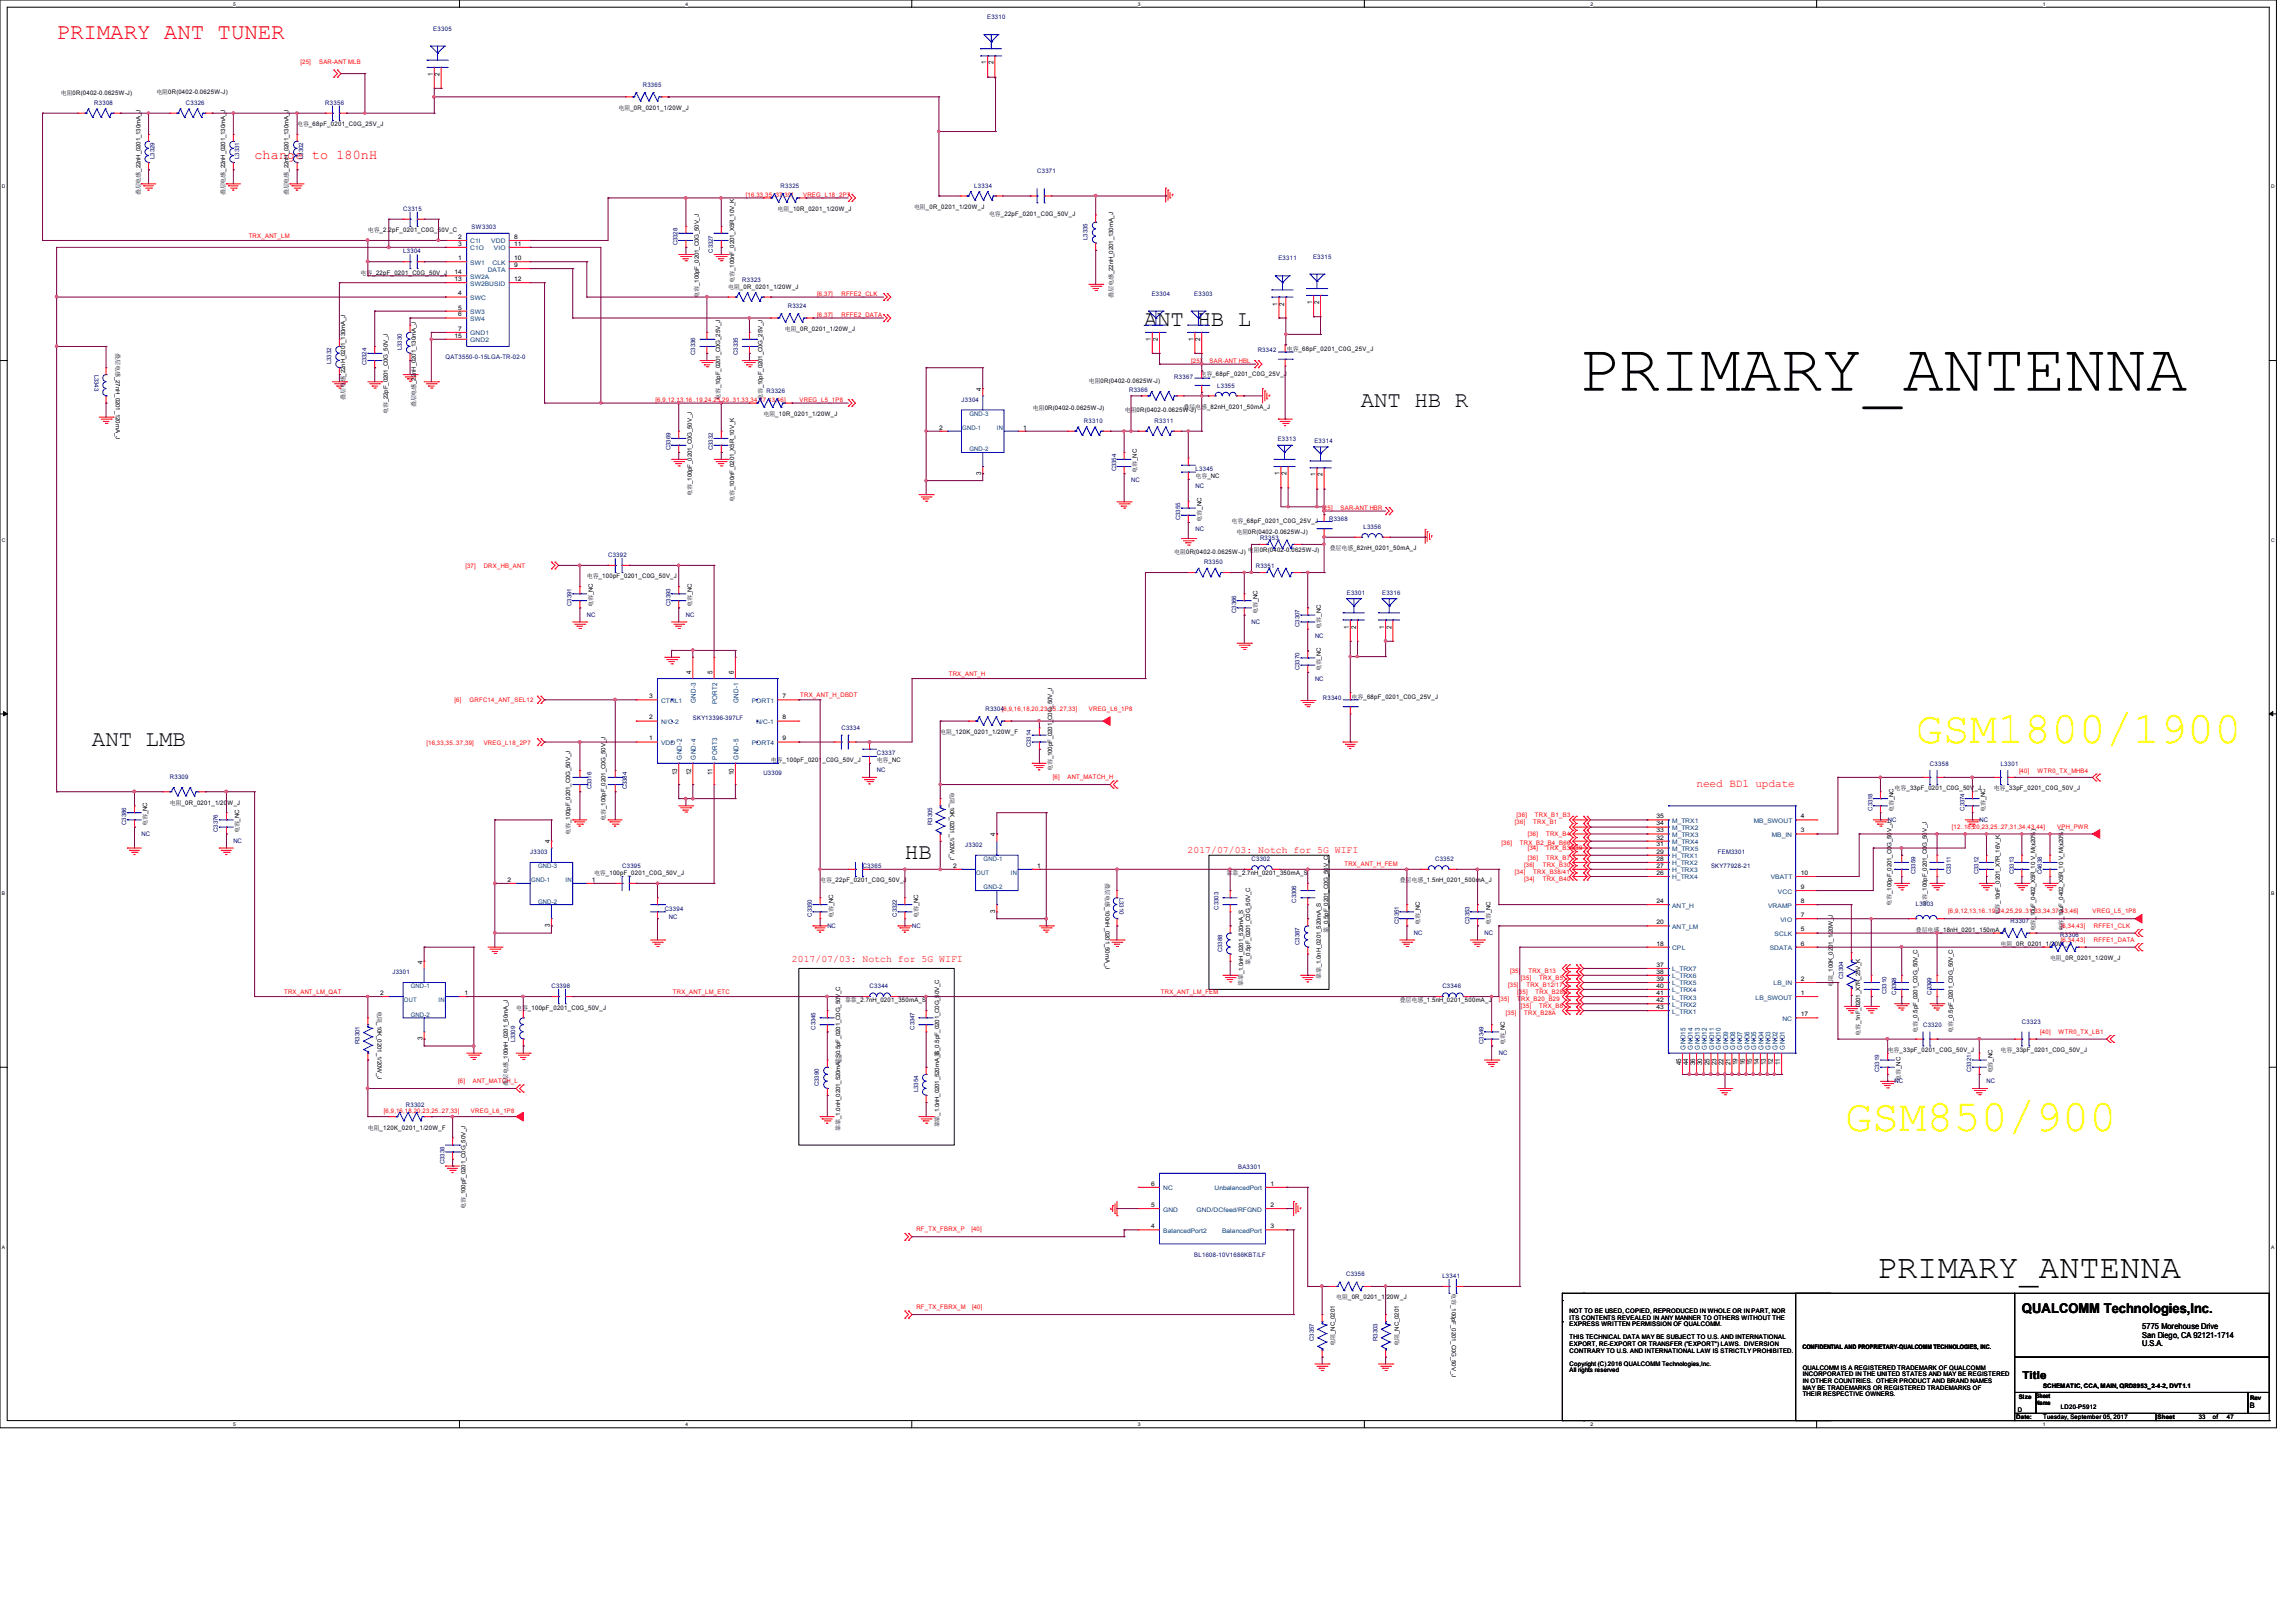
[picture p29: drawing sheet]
<svg xmlns="http://www.w3.org/2000/svg" width="297mm" height="210mm" viewBox="0 0 297 210" stroke-linecap="round" stroke-linejoin="round" font-family="sans-serif">
<defs><g id="words">
<text font-size="8.8" x="204.1" y="50.5">PRIMARY_ANTENNA</text>
<g font-size="5.8" fill="#ff0">
<text x="247.8" y="96.1">GSM1800/1900</text>
<text x="238.7" y="146.4">GSM850/900</text>
</g>
<text font-size="4.4" x="242.8" y="165.4">PRIMARY_ANTENNA</text>
<text font-size="2.9" fill="#f00" x="7.3" y="5.1">PRIMARY ANT TUNER</text>
<g font-size="2.9">
<text x="148" y="42.2">ANT HB L</text>
<text x="176" y="52.6">ANT HB R</text>
<text x="11.9" y="96.5">ANT LMB</text>
<text x="117.1" y="111.2">HB</text>
</g>
<text font-size="1.7" fill="#f00" x="32.9" y="20.6">change to 180nH</text>
<text font-size="1.7" x="261.5" y="169.9">QUALCOMM Technologies,Inc.</text>
<text font-size="1.4" fill="#f00" x="219.5" y="101.8">need BD1 update</text>
<text font-size="1.4" x="261.6" y="178.4">Title</text>
<g font-size="1.3" fill="#f00">
<text x="153.6" y="110.4">2017/07/03: Notch for 5G WIFI</text>
<text x="102.4" y="124.5">2017/07/03: Notch for 5G WIFI</text>
</g>
<g font-size="1.1">
<text x="277.1" y="172">5775 Morehouse Drive</text>
<text x="277.1" y="173.1">San Diego, CA 92121-1714</text>
<text x="277.1" y="174.2">U.S.A.</text>
</g>
<text font-size="1" x="291" y="182.2">B</text>
<g font-size=".9">
<text x="56" y="9.8" transform="rotate(-90 56 9.8)">1</text>
<text x="56.9" y="9.8" transform="rotate(-90 56.9 9.8)">2</text>
<text x="127.6" y="8.3" transform="rotate(-90 127.6 8.3)">1</text>
<text x="128.5" y="8.3" transform="rotate(-90 128.5 8.3)">2</text>
<text x="165.2" y="39.5" transform="rotate(-90 165.2 39.5)">1</text>
<text x="166.1" y="39.5" transform="rotate(-90 166.1 39.5)">2</text>
<text x="169.7" y="39.3" transform="rotate(-90 169.7 39.3)">1</text>
<text x="170.6" y="39.3" transform="rotate(-90 170.6 39.3)">2</text>
<text x="148.9" y="44.1" transform="rotate(-90 148.9 44.1)">1</text>
<text x="149.8" y="44.1" transform="rotate(-90 149.8 44.1)">2</text>
<text x="154.4" y="44.1" transform="rotate(-90 154.4 44.1)">1</text>
<text x="155.3" y="44.1" transform="rotate(-90 155.3 44.1)">2</text>
<text x="126.9" y="50.6" transform="rotate(-90 126.9 50.6)">4</text>
<text x="126.9" y="61.5" transform="rotate(-90 126.9 61.5)">3</text>
<text x="165.5" y="61.5" transform="rotate(-90 165.5 61.5)">1</text>
<text x="166.4" y="61.5" transform="rotate(-90 166.4 61.5)">2</text>
<text x="170.2" y="61.6" transform="rotate(-90 170.2 61.6)">1</text>
<text x="171.1" y="61.6" transform="rotate(-90 171.1 61.6)">2</text>
<text x="174.5" y="81.3" transform="rotate(-90 174.5 81.3)">1</text>
<text x="175.4" y="81.3" transform="rotate(-90 175.4 81.3)">2</text>
<text x="179" y="81.3" transform="rotate(-90 179 81.3)">1</text>
<text x="180" y="81.3" transform="rotate(-90 180 81.3)">2</text>
<text x="89.4" y="87.2" transform="rotate(-90 89.4 87.2)">4</text>
<text x="92.2" y="87.2" transform="rotate(-90 92.2 87.2)">5</text>
<text x="94.9" y="87.2" transform="rotate(-90 94.9 87.2)">6</text>
<text x="87.6" y="100.3" transform="rotate(-90 87.6 100.3)">13</text>
<text x="89.4" y="100.3" transform="rotate(-90 89.4 100.3)">12</text>
<text x="92.2" y="100.3" transform="rotate(-90 92.2 100.3)">11</text>
<text x="94.9" y="100.3" transform="rotate(-90 94.9 100.3)">10</text>
<text x="71.1" y="109.1" transform="rotate(-90 71.1 109.1)">4</text>
<text x="128.7" y="108.2" transform="rotate(-90 128.7 108.2)">4</text>
<text x="71.1" y="120" transform="rotate(-90 71.1 120)">3</text>
<text x="128.7" y="118.2" transform="rotate(-90 128.7 118.2)">3</text>
<text x="54.7" y="124.7" transform="rotate(-90 54.7 124.7)">4</text>
<text x="54.7" y="134.6" transform="rotate(-90 54.7 134.6)">3</text>
<text x="217.4" y="137.8" transform="rotate(-90 217.4 137.8)">45</text>
<text x="218.4" y="137.8" transform="rotate(-90 218.4 137.8)">44</text>
<text x="219.3" y="137.8" transform="rotate(-90 219.3 137.8)">36</text>
<text x="220.2" y="137.8" transform="rotate(-90 220.2 137.8)">30</text>
<text x="221.1" y="137.8" transform="rotate(-90 221.1 137.8)">25</text>
<text x="222" y="137.8" transform="rotate(-90 222 137.8)">23</text>
<text x="223" y="137.8" transform="rotate(-90 223 137.8)">22</text>
<text x="223.8" y="137.8" transform="rotate(-90 223.8 137.8)">21</text>
<text x="224.8" y="137.8" transform="rotate(-90 224.8 137.8)">19</text>
<text x="225.7" y="137.8" transform="rotate(-90 225.7 137.8)">16</text>
<text x="226.6" y="137.8" transform="rotate(-90 226.6 137.8)">15</text>
<text x="227.5" y="137.8" transform="rotate(-90 227.5 137.8)">14</text>
<text x="228.4" y="137.8" transform="rotate(-90 228.4 137.8)">13</text>
<text x="229.3" y="137.8" transform="rotate(-90 229.3 137.8)">12</text>
<text x="230.3" y="137.8" transform="rotate(-90 230.3 137.8)">11</text>
</g>
<g font-size=".9" fill="#004080">
<text x="90" y="91" transform="rotate(-90 90 91)">GND-3</text>
<text x="92.8" y="91.1" transform="rotate(-90 92.8 91.1)">PORT2</text>
<text x="95.5" y="91" transform="rotate(-90 95.5 91)">GND-1</text>
<text x="88.2" y="98.3" transform="rotate(-90 88.2 98.3)">GND-2</text>
<text x="90" y="98.3" transform="rotate(-90 90 98.3)">GND-4</text>
<text x="92.8" y="98.3" transform="rotate(-90 92.8 98.3)">PORT3</text>
<text x="95.5" y="98.3" transform="rotate(-90 95.5 98.3)">GND-5</text>
<text x="218" y="135.8" transform="rotate(-90 218 135.8)">GND15</text>
<text x="219" y="135.8" transform="rotate(-90 219 135.8)">GND14</text>
<text x="219.9" y="135.8" transform="rotate(-90 219.9 135.8)">GND13</text>
<text x="220.8" y="135.8" transform="rotate(-90 220.8 135.8)">GND12</text>
<text x="221.7" y="135.8" transform="rotate(-90 221.7 135.8)">GND11</text>
<text x="222.6" y="135.8" transform="rotate(-90 222.6 135.8)">GND10</text>
<text x="223.5" y="135.8" transform="rotate(-90 223.5 135.8)">GND9</text>
<text x="224.4" y="135.8" transform="rotate(-90 224.4 135.8)">GND8</text>
<text x="225.4" y="135.8" transform="rotate(-90 225.4 135.8)">GND7</text>
<text x="226.3" y="135.8" transform="rotate(-90 226.3 135.8)">GND6</text>
<text x="227.2" y="135.8" transform="rotate(-90 227.2 135.8)">GND5</text>
<text x="228.1" y="135.8" transform="rotate(-90 228.1 135.8)">GND4</text>
<text x="229" y="135.8" transform="rotate(-90 229 135.8)">GND3</text>
<text x="229.9" y="135.8" transform="rotate(-90 229.9 135.8)">GND2</text>
<text x="230.9" y="135.8" transform="rotate(-90 230.9 135.8)">GND1</text>
</g>
<g font-size=".8" fill="#000080">
<text x="56.1" y="4">E3305</text>
<text x="127.7" y="2.5">E3310</text>
<text x="83.1" y="11.2">R3365</text>
<text x="12.2" y="13.6">R3308</text>
<text x="24" y="13.6">C3326</text>
<text x="42.1" y="13.6">R3356</text>
<text x="20" y="20.6" transform="rotate(-90 20 20.6)">L3329</text>
<text x="30.9" y="20.6" transform="rotate(-90 30.9 20.6)">L3331</text>
<text x="39.2" y="20.6" transform="rotate(-90 39.2 20.6)">L3302</text>
<text x="134.2" y="22.4">C3371</text>
<text x="52.2" y="27.3">C3315</text>
<text x="61" y="29.7">SW3303</text>
<text x="101" y="24.3">R3325</text>
<text x="126" y="24.3">L3334</text>
<text x="52.2" y="32.8">L3304</text>
<text x="87.6" y="31.8" transform="rotate(-90 87.6 31.8)">C3328</text>
<text x="92.2" y="32.7" transform="rotate(-90 92.2 32.7)">C3327</text>
<text x="140.7" y="31" transform="rotate(-90 140.7 31)">L3335</text>
<text x="165.4" y="33.7">E3311</text>
<text x="169.9" y="33.5">E3315</text>
<text x="96" y="36.4">R3323</text>
<text x="101.9" y="39.8">R3324</text>
<text x="149" y="38.3">E3304</text>
<text x="154.5" y="38.3">E3303</text>
<text x="42.8" y="47.1" transform="rotate(-90 42.8 47.1)">L3332</text>
<text x="47.4" y="47.3" transform="rotate(-90 47.4 47.3)">C3324</text>
<text x="52" y="45.3" transform="rotate(-90 52 45.3)">L3330</text>
<text x="57.6" y="46.5">QAT3550-0-15LGA-TR-02-0</text>
<text x="89.9" y="45.9" transform="rotate(-90 89.9 45.9)">C3336</text>
<text x="95.4" y="45.9" transform="rotate(-90 95.4 45.9)">C3335</text>
<text x="162.7" y="45.6">R3342</text>
<text x="12.2" y="48.5" transform="rotate(90 12.2 48.5)">L3343</text>
<text x="99.2" y="50.8">R3326</text>
<text x="124.4" y="52">J3304</text>
<text x="146.1" y="50.7">R3366</text>
<text x="151.9" y="49">R3367</text>
<text x="157.4" y="50.2">L3355</text>
<text x="86.7" y="58.3" transform="rotate(-90 86.7 58.3)">C3369</text>
<text x="92.2" y="58.3" transform="rotate(-90 92.2 58.3)">C3332</text>
<text x="140.2" y="54.7">R3310</text>
<text x="149.4" y="54.7">R3311</text>
<text x="165.3" y="57.1">E3313</text>
<text x="170" y="57.3">E3314</text>
<text x="144.4" y="61" transform="rotate(-90 144.4 61)">C3354</text>
<text x="146.3" y="62.4">NC</text>
<text x="154.7" y="61">L3345</text>
<text x="154.7" y="63.2">NC</text>
<text x="152.7" y="67.3" transform="rotate(-90 152.7 67.3)">C3355</text>
<text x="154.7" y="68.7">NC</text>
<text x="163" y="69.9">R3353</text>
<text x="171.9" y="67.4">R3368</text>
<text x="176.4" y="68.5">L3356</text>
<text x="78.7" y="72.1">C3392</text>
<text x="155.8" y="73">R3350</text>
<text x="162.4" y="73.5">R3351</text>
<text x="174.2" y="77">E3301</text>
<text x="178.8" y="77">E3316</text>
<text x="73.9" y="78.4" transform="rotate(-90 73.9 78.4)">C3391</text>
<text x="75.9" y="79.8">NC</text>
<text x="86.7" y="78.4" transform="rotate(-90 86.7 78.4)">C3393</text>
<text x="88.7" y="79.8">NC</text>
<text x="159.9" y="79.3" transform="rotate(-90 159.9 79.3)">C3366</text>
<text x="161.9" y="80.7">NC</text>
<text x="168.1" y="81.1" transform="rotate(-90 168.1 81.1)">C3307</text>
<text x="170.1" y="82.5">NC</text>
<text x="168.1" y="86.7" transform="rotate(-90 168.1 86.7)">C3370</text>
<text x="170.1" y="88.1">NC</text>
<text x="89.6" y="93.1">SKY13396-397LF</text>
<text x="108.8" y="94.5">C3334</text>
<text x="127.5" y="91.9">R3304[6,9,16,18,20,23,25..27,33]</text>
<text x="171.1" y="90.6">R3340</text>
<text x="22" y="100.8">R3309</text>
<text x="98.8" y="100.2">U3309</text>
<text x="113.4" y="97.7">C3337</text>
<text x="113.4" y="99.9">NC</text>
<text x="133.4" y="96.7" transform="rotate(-90 133.4 96.7)">C3314</text>
<text x="249.7" y="99.1">C3358</text>
<text x="258.8" y="99.1">L3301</text>
<text x="16.3" y="106.7" transform="rotate(-90 16.3 106.7)">C3386</text>
<text x="28.2" y="107.7" transform="rotate(-90 28.2 107.7)">C3376</text>
<text x="76.5" y="102.2" transform="rotate(-90 76.5 102.2)">C3316</text>
<text x="81.1" y="102.2" transform="rotate(-90 81.1 102.2)">C3384</text>
<text x="120.6" y="106.7" transform="rotate(-90 120.6 106.7)">R3305</text>
<text x="242.2" y="104.9" transform="rotate(-90 242.2 104.9)">C3318</text>
<text x="244.2" y="106.3">NC</text>
<text x="254.1" y="104.9" transform="rotate(-90 254.1 104.9)">C3374</text>
<text x="256" y="106.3">NC</text>
<text x="18.3" y="108.1">NC</text>
<text x="30.2" y="109.1">NC</text>
<text x="68.6" y="110.5">J3303</text>
<text x="80.5" y="112.4">C3395</text>
<text x="111.6" y="112.4">C3365</text>
<text x="124.8" y="109.6">J3302</text>
<text x="161.9" y="111.4">C3302</text>
<text x="185.6" y="111.4">C3352</text>
<text x="221.3" y="112.4">SKY77928-21</text>
<text x="222.2" y="110.5">FEM3301</text>
<text x="247.8" y="113.1" transform="rotate(-90 247.8 113.1)">C3359</text>
<text x="252.4" y="113.1" transform="rotate(-90 252.4 113.1)">C3311</text>
<text x="255.9" y="113.1" transform="rotate(-90 255.9 113.1)">C3312</text>
<text x="260.5" y="113.1" transform="rotate(-90 260.5 113.1)">C3313</text>
<text x="264.1" y="113.1" transform="rotate(-90 264.1 113.1)">C4638</text>
<text x="86" y="117.8">C3394</text>
<text x="86.5" y="118.9">NC</text>
<text x="105" y="118.6" transform="rotate(-90 105 118.6)">C3350</text>
<text x="116" y="118.6" transform="rotate(-90 116 118.6)">C3322</text>
<text x="144.8" y="116.2" transform="rotate(90 144.8 116.2)">L3310</text>
<text x="157.6" y="117.7" transform="rotate(-90 157.6 117.7)">C3303</text>
<text x="167.7" y="116.8" transform="rotate(-90 167.7 116.8)">C3306</text>
<text x="180.9" y="119.5" transform="rotate(-90 180.9 119.5)">C3351</text>
<text x="190.1" y="119.5" transform="rotate(-90 190.1 119.5)">C3353</text>
<text x="247.8" y="117.3">L3303</text>
<text x="260.1" y="119.4">R3307</text>
<text x="107" y="120">NC</text>
<text x="118" y="120">NC</text>
<text x="158.1" y="123.2" transform="rotate(-90 158.1 123.2)">C3388</text>
<text x="168.1" y="122.3" transform="rotate(-90 168.1 122.3)">C3387</text>
<text x="182.9" y="120.9">NC</text>
<text x="192" y="120.9">NC</text>
<text x="266.5" y="121.2">R3306</text>
<text x="50.8" y="126.1">J3301</text>
<text x="71.3" y="127.9">C3398</text>
<text x="112.5" y="127.9">C3344</text>
<text x="186.6" y="127.9">C3346</text>
<text x="238.4" y="126.7" transform="rotate(-90 238.4 126.7)">C3304</text>
<text x="244" y="128.7" transform="rotate(-90 244 128.7)">C3310</text>
<text x="245.3" y="128.7" transform="rotate(-90 245.3 128.7)">C3308</text>
<text x="249.9" y="128.7" transform="rotate(-90 249.9 128.7)">C3309</text>
<text x="46.5" y="135.1" transform="rotate(-90 46.5 135.1)">R3301</text>
<text x="66.6" y="134.9" transform="rotate(-90 66.6 134.9)">L3309</text>
<text x="105.5" y="133.2" transform="rotate(-90 105.5 133.2)">C3345</text>
<text x="118.3" y="133.2" transform="rotate(-90 118.3 133.2)">C3347</text>
<text x="191.9" y="135.1" transform="rotate(-90 191.9 135.1)">C3349</text>
<text x="193.9" y="136.5">NC</text>
<text x="248.8" y="132.9">C3320</text>
<text x="261.6" y="132.5">C3323</text>
<text x="52.5" y="143.2">R3302</text>
<text x="105.9" y="140.5" transform="rotate(-90 105.9 140.5)">C3390</text>
<text x="118.8" y="141.3" transform="rotate(-90 118.8 141.3)">L3354</text>
<text x="243.1" y="138.7" transform="rotate(-90 243.1 138.7)">C3319</text>
<text x="245.1" y="140.1">NC</text>
<text x="255" y="138.7" transform="rotate(-90 255 138.7)">C3321</text>
<text x="257" y="140.1">NC</text>
<text x="57.5" y="150.6" transform="rotate(-90 57.5 150.6)">C3338</text>
<text x="160.2" y="151.3">BA3301</text>
<text x="154.5" y="162.6">BL1608-10V1686KBT/LF</text>
<text x="174.1" y="165.1">C3356</text>
<text x="186.6" y="165.4">L3341</text>
<text x="169.9" y="173.5" transform="rotate(-90 169.9 173.5)">C3357</text>
<text x="178.2" y="173.5" transform="rotate(-90 178.2 173.5)">R3303</text>
</g>
<g font-size=".8" fill="#f00">
<text x="38.9" y="8.3">[25]</text>
<text x="41.3" y="8.3">SAR-ANT MLB</text>
<text x="96.5" y="25.5">[16,33,35..37,39]</text>
<text x="103.9" y="25.5">VREG_L18_2P7</text>
<text x="32.2" y="30.7">TRX_ANT_LM</text>
<text x="105.7" y="38.3">[6,37]</text>
<text x="105.7" y="41">[6,37]</text>
<text x="108.8" y="38.3">RFFE2_CLK</text>
<text x="108.8" y="41">RFFE2_DATA</text>
<text x="154.1" y="46.9">[25]</text>
<text x="156.5" y="46.9">SAR-ANT HBL</text>
<text x="84.8" y="52">[6,9,12,13,16..19,24,25,29..31,33,34,37,43,46]</text>
<text x="103.4" y="52">VREG_L5_1P8</text>
<text x="171" y="66">[25]</text>
<text x="173.4" y="66">SAR-ANT HBR</text>
<text x="60.2" y="73.5">[37]</text>
<text x="62.6" y="73.5">DRX_HB_ANT</text>
<text x="122.7" y="87.4">TRX_ANT_H</text>
<text x="58.8" y="90.8">[6]</text>
<text x="60.8" y="90.8">GRFC14_ANT_SEL12</text>
<text x="103.5" y="90.2">TRX_ANT_H_DBDT</text>
<text x="140.9" y="92">VREG_L6_1P8</text>
<text x="55.2" y="96.4">[16,33,35..37,39]</text>
<text x="62.6" y="96.4">VREG_L18_2P7</text>
<text x="136.2" y="100.8">[6]</text>
<text x="138.1" y="100.8">ANT_MATCH_H</text>
<text x="261.2" y="100">[40]</text>
<text x="263.6" y="100">WTR0_TX_MHB4</text>
<text x="196" y="106.7">[36]</text>
<text x="196.2" y="105.7">[36]</text>
<text x="198.3" y="106.7">TRX_B1</text>
<text x="198.6" y="105.7">TRX_B1_B3</text>
<text x="252.5" y="107.2">[12..18,20,23,25..27,31,34,43,44]</text>
<text x="266.1" y="107.2">VPH_PWR</text>
<text x="173.9" y="112.1">TRX_ANT_H_FEM</text>
<text x="194.2" y="109.4">[36]</text>
<text x="196" y="113.1">[34]</text>
<text x="196.6" y="109.4">TRX_B2_B4_B66</text>
<text x="197.2" y="112.1">[36]</text>
<text x="197.2" y="114">[34]</text>
<text x="197.6" y="111.3">[36]</text>
<text x="197.6" y="108.1">[36]</text>
<text x="197.6" y="109.9">[34]</text>
<text x="198.3" y="113.1">TRX_B38/41</text>
<text x="199.6" y="112.1">TRX_B30</text>
<text x="199.6" y="114">TRX_B40</text>
<text x="200" y="111.3">TRX_B7</text>
<text x="200" y="108.1">TRX_B4</text>
<text x="200" y="109.9">TRX_B34/39</text>
<text x="252" y="118.2">[6,9,12,13,16..19,24,25,29..31,33,34,37,43,46]</text>
<text x="270.7" y="118.2">VREG_L5_1P8</text>
<text x="195.3" y="125.9">[35]</text>
<text x="197.7" y="125.9">TRX_B13</text>
<text x="266.6" y="121.9">[6,34,43]</text>
<text x="266.6" y="120.1">[6,34,43]</text>
<text x="270.9" y="121.9">RFFE1_DATA</text>
<text x="270.9" y="120.1">RFFE1_CLK</text>
<text x="36.7" y="128.6">TRX_ANT_LM_QAT</text>
<text x="87" y="128.6">TRX_ANT_LM_ETC</text>
<text x="150.2" y="128.6">TRX_ANT_LM_FEM</text>
<text x="193.9" y="129.5">[35]</text>
<text x="194.8" y="131.4">[35]</text>
<text x="195.1" y="127.7">[35]</text>
<text x="196.3" y="129.5">T</text>
<text x="196.3" y="128.6">[35]</text>
<text x="196.7" y="126.8">[35]</text>
<text x="196.7" y="130.4">[35]</text>
<text x="196.8" y="129.5">RX_B20_B29</text>
<text x="197.2" y="131.4">TRX_B28A</text>
<text x="197.5" y="127.7">TRX_B12/17</text>
<text x="198.6" y="128.6">TRX_B28B</text>
<text x="199.1" y="126.8">TRX_B5</text>
<text x="199.1" y="130.4">TRX_B8</text>
<text x="263.9" y="133.8">[40]</text>
<text x="266.3" y="133.8">WTR0_TX_LB1</text>
<text x="49.7" y="144">[6,9,16,18,20,23,25..27,33]</text>
<text x="59.3" y="140.1">[6]</text>
<text x="60.9" y="144">VREG_L6_1P8</text>
<text x="61.2" y="140.1">ANT_MATCH_L</text>
<text x="118.5" y="159.3">RF_TX_FBRX_P</text>
<text x="125.7" y="159.3">[40]</text>
<text x="118.5" y="169.4">RF_TX_FBRX_M</text>
<text x="125.7" y="169.4">[40]</text>
</g>
<g font-size=".8">
<text x="7.9" y="12.3">电阻0R(0402-0.0625W-J)</text>
<text x="20.2" y="12.2">电阻0R(0402-0.0625W-J)</text>
<text x="38.4" y="16.3">电容_68pF_0201_C0G_25V_J</text>
<text x="80" y="14.2">电阻_0R_0201_1/20W_J</text>
<text x="18.2" y="25.3" transform="rotate(-90 18.2 25.3)">叠层电感_22nH_0201_130mA_J</text>
<text x="29.1" y="25.3" transform="rotate(-90 29.1 25.3)">叠层电感_22nH_0201_130mA_J</text>
<text x="37.3" y="25.3" transform="rotate(-90 37.3 25.3)">叠层电感_22nH_0201_130mA_J</text>
<text x="100.6" y="27.3">电阻_10R_0201_1/20W_J</text>
<text x="118.2" y="27.1">电阻_0R_0201_1/20W_J</text>
<text x="127.9" y="27.9">电容_22pF_0201_C0G_50V_J</text>
<text x="46.7" y="35.5">电容_22pF_0201_C0G_50V_J</text>
<text x="47.6" y="30.1">电容_2.2pF_0201_C0G_50V_C</text>
<text x="58.8" y="35.5">14</text>
<text x="59.3" y="30.9">2</text>
<text x="59.3" y="31.8">3</text>
<text x="59.3" y="33.7">1</text>
<text x="66.5" y="31.8">11</text>
<text x="66.5" y="33.7">10</text>
<text x="66.5" y="30.9">8</text>
<text x="66.5" y="34.5">9</text>
<text x="58.8" y="36.4">13</text>
<text x="59.3" y="38.2">4</text>
<text x="59.3" y="40">5</text>
<text x="59.3" y="40.9">6</text>
<text x="66.5" y="36.4">12</text>
<text x="90.4" y="38.5" transform="rotate(-90 90.4 38.5)">电容_100pF_0201_C0G_50V_J</text>
<text x="94.2" y="37.3">电阻_0R_0201_1/20W_J</text>
<text x="95" y="36.6" transform="rotate(-90 95 36.6)">电容_100nF_0201_X5R_10V_K</text>
<text x="144" y="38.5" transform="rotate(-90 144 38.5)">叠层电感_22nH_0201_130mA_J</text>
<text x="15" y="45.7" transform="rotate(90 15 45.7)">叠层电感_27nH_0201_120mA_J</text>
<text x="58.8" y="43.7">15</text>
<text x="59.3" y="42.8">7</text>
<text x="101.5" y="42.8">电阻_0R_0201_1/20W_J</text>
<text x="166.5" y="45.4">电容_68pF_0201_C0G_25V_J</text>
<text x="44.7" y="51.8" transform="rotate(-90 44.7 51.8)">叠层电感_22nH_0201_130mA_J</text>
<text x="50.2" y="53.6" transform="rotate(-90 50.2 53.6)">电容_22pF_0201_C0G_50V_J</text>
<text x="53.8" y="52.7" transform="rotate(-90 53.8 52.7)">叠层电感_22nH_0201_130mA_J</text>
<text x="93.1" y="51.8" transform="rotate(-90 93.1 51.8)">电容_10pF_0201_C0G_25V_J</text>
<text x="98.6" y="51.8" transform="rotate(-90 98.6 51.8)">电容_10pF_0201_C0G_25V_J</text>
<text x="98.8" y="53.8">电阻_10R_0201_1/20W_J</text>
<text x="133.6" y="53.1">电阻0R(0402-0.0625W-J)</text>
<text x="140.8" y="49.5">电阻0R(0402-0.0625W-J)</text>
<text x="145.5" y="53.3">电阻0R(0402-0.0625W-J)</text>
<text x="153.1" y="52.9">叠层电感_82nH_0201_50mA_J</text>
<text x="155.3" y="48.7">电容_68pF_0201_C0G_25V_J</text>
<text x="121.5" y="55.6">2</text>
<text x="132.3" y="55.6">1</text>
<text x="89.5" y="64.1" transform="rotate(-90 89.5 64.1)">电容_100pF_0201_C0G_50V_J</text>
<text x="95" y="64.9" transform="rotate(-90 95 64.9)">电容_100nF_0201_X5R_10V_K</text>
<text x="147.1" y="61.2" transform="rotate(-90 147.1 61.2)">电容_NC</text>
<text x="154.6" y="61.8">电容_NC</text>
<text x="151.9" y="71.6">电阻0R(0402-0.0625W-J) 电阻0R(0402-0.0625W-J)</text>
<text x="155.4" y="67.5" transform="rotate(-90 155.4 67.5)">电容_NC</text>
<text x="159.3" y="67.7">电容_68pF_0201_C0G_25V_J</text>
<text x="159.9" y="69.1">电阻0R(0402-0.0625W-J)</text>
<text x="172" y="71.2">叠层电感_82nH_0201_50mA_J</text>
<text x="75.9" y="74.8">电容_100pF_0201_C0G_50V_J</text>
<text x="76.7" y="78.6" transform="rotate(-90 76.7 78.6)">电容_NC</text>
<text x="89.5" y="78.6" transform="rotate(-90 89.5 78.6)">电容_NC</text>
<text x="162.7" y="79.5" transform="rotate(-90 162.7 79.5)">电容_NC</text>
<text x="170.9" y="81.3" transform="rotate(-90 170.9 81.3)">电容_NC</text>
<text x="170.9" y="86.9" transform="rotate(-90 170.9 86.9)">电容_NC</text>
<text x="84" y="90.3">3</text>
<text x="84" y="95.8">1</text>
<text x="84" y="93.1">2</text>
<text x="101.2" y="90.3">7</text>
<text x="101.2" y="93.1">8</text>
<text x="101.2" y="95.8">9</text>
<text x="121.6" y="95">电阻_120K_0201_1/20W_F</text>
<text x="174.8" y="90.4">电容_68pF_0201_C0G_25V_J</text>
<text x="99.7" y="98.6">电容_100pF_0201_C0G_50V_J</text>
<text x="113.4" y="98.6">电容_NC</text>
<text x="136.1" y="99.8" transform="rotate(-90 136.1 99.8)">电容_100pF_0201_C0G_50V_J</text>
<text x="19.1" y="106.9" transform="rotate(-90 19.1 106.9)">电容_NC</text>
<text x="22" y="104.2">电阻_0R_0201_1/20W_J</text>
<text x="30.9" y="107.8" transform="rotate(-90 30.9 107.8)">电容_NC</text>
<text x="73.7" y="108" transform="rotate(-90 73.7 108)">电容_100pF_0201_C0G_50V_J</text>
<text x="78.3" y="106.2" transform="rotate(-90 78.3 106.2)">电容_100pF_0201_C0G_50V_J</text>
<text x="122.9" y="102.4" transform="rotate(90 122.9 102.4)">电阻_10K_0201_1/20W_J</text>
<text x="214.3" y="107.7">33</text>
<text x="214.3" y="106.8">34</text>
<text x="214.3" y="105.9">35</text>
<text x="232.9" y="107.7">3</text>
<text x="232.9" y="105.9">4</text>
<text x="245" y="105.1" transform="rotate(-90 245 105.1)">电容_NC</text>
<text x="245.1" y="102.3">电容_33pF_0201_C0G_50V_J</text>
<text x="256.8" y="105.1" transform="rotate(-90 256.8 105.1)">电容_NC</text>
<text x="257.9" y="102.3">电容_33pF_0201_C0G_50V_J</text>
<text x="76.8" y="113.2">电容_100pF_0201_C0G_50V_J</text>
<text x="123.3" y="112.3">2</text>
<text x="134.2" y="112.3">1</text>
<text x="158.7" y="113.2">靠靠_2.7nH_0201_350mA_S</text>
<text x="214.3" y="113.2">26</text>
<text x="214.3" y="112.3">27</text>
<text x="214.3" y="111.4">28</text>
<text x="214.3" y="110.4">29</text>
<text x="214.3" y="109.5">31</text>
<text x="214.3" y="108.6">32</text>
<text x="232.9" y="113.2">10</text>
<text x="65.7" y="114.1">2</text>
<text x="76.5" y="114.1">1</text>
<text x="106.1" y="114.2">电容_22pF_0201_C0G_50V_J</text>
<text x="107.8" y="118.8" transform="rotate(-90 107.8 118.8)">电容_NC</text>
<text x="118.7" y="118.8" transform="rotate(-90 118.7 118.8)">电容_NC</text>
<text x="143" y="114.3" transform="rotate(90 143 114.3)">叠层电感_100nH_0201_50mA_J</text>
<text x="181.1" y="114.2">叠层电感_1.5nH_0201_500mA_J</text>
<text x="183.6" y="119.7" transform="rotate(-90 183.6 119.7)">电容_NC</text>
<text x="192.8" y="119.7" transform="rotate(-90 192.8 119.7)">电容_NC</text>
<text x="214.3" y="119.6">20</text>
<text x="214.3" y="116.8">24</text>
<text x="232.9" y="118.7">7</text>
<text x="232.9" y="115">9</text>
<text x="232.9" y="116.8">8</text>
<text x="244.7" y="117.2" transform="rotate(-90 244.7 117.2)">电容_100pF_0201_C0G_50V_J</text>
<text x="249.2" y="117.2" transform="rotate(-90 249.2 117.2)">电容_100pF_0201_C0G_50V_J</text>
<text x="258.7" y="118.4" transform="rotate(-90 258.7 118.4)">电容_10nF_0201_X7R_16V_K</text>
<text x="161.7" y="124.8" transform="rotate(-90 161.7 124.8)">靠_0.5pF_0201_C0G_50V_C</text>
<text x="171.8" y="120.7" transform="rotate(-90 171.8 120.7)">靠_0.5pF_0201_C0G_50V_C</text>
<text x="214.3" y="122.3">18</text>
<text x="214.3" y="125.1">37</text>
<text x="214.3" y="126">38</text>
<text x="232.9" y="120.5">5</text>
<text x="232.9" y="122.3">6</text>
<text x="247.8" y="120.6">叠层电感_18nH_0201_150mA_J</text>
<text x="258.8" y="122.4">电阻_0R_0201_1/20W_J</text>
<text x="263.2" y="120.5" transform="rotate(-90 263.2 120.5)">电容_10uF_0402_X5R_10 V_M(±20%)</text>
<text x="265.2" y="124.2">电阻_0R_0201_1/20W_J</text>
<text x="266.9" y="120.5" transform="rotate(-90 266.9 120.5)">电容_10uF_0402_X5R_10 V_M(±20%)</text>
<text x="48.8" y="130.8" transform="rotate(90 48.8 130.8)">电阻_10K_0201_1/20W_J</text>
<text x="49.2" y="128.7">2</text>
<text x="60.1" y="128.7">1</text>
<text x="66.8" y="130.6">电容_100pF_0201_C0G_50V_J</text>
<text x="109.3" y="129.7">靠靠_2.7nH_0201_350mA_S</text>
<text x="160.8" y="127.6" transform="rotate(-90 160.8 127.6)">靠靠_1.0nH_0201_520mA_S</text>
<text x="170.9" y="126.7" transform="rotate(-90 170.9 126.7)">靠靠_1.0nH_0201_520mA_S</text>
<text x="181.1" y="129.7">叠层电感_1.5nH_0201_500mA_J</text>
<text x="214.3" y="126.9">39</text>
<text x="214.3" y="127.8">40</text>
<text x="214.3" y="128.7">41</text>
<text x="214.3" y="129.7">42</text>
<text x="214.3" y="130.6">43</text>
<text x="232.9" y="128.7">1</text>
<text x="232.9" y="126.9">2</text>
<text x="232.9" y="131.5">17</text>
<text x="237.1" y="127.7" transform="rotate(-90 237.1 127.7)">电阻_100K_0201_1/20W_J</text>
<text x="108.7" y="137.6" transform="rotate(-90 108.7 137.6)">靠_0.5pF_0201_C0G_50V_C</text>
<text x="121.5" y="136.7" transform="rotate(-90 121.5 136.7)">靠</text>
<text x="194.7" y="135.3" transform="rotate(-90 194.7 135.3)">电容_NC</text>
<text x="240.6" y="134" transform="rotate(-90 240.6 134)">电容_1nF_0201_X7R_25V_K</text>
<text x="244.2" y="136.1">电容_33pF_0201_C0G_50V_J</text>
<text x="248" y="133.6" transform="rotate(-90 248 133.6)">电容_0.5pF_0201_C0G_50V_C</text>
<text x="252.6" y="133.6" transform="rotate(-90 252.6 133.6)">电容_0.5pF_0201_C0G_50V_C</text>
<text x="258.8" y="136.1">电容_33pF_0201_C0G_50V_J</text>
<text x="65.7" y="140.5" transform="rotate(-90 65.7 140.5)">叠层电感_100nH_0201_50mA_J</text>
<text x="245.8" y="139.8" transform="rotate(-90 245.8 139.8)">电容_NC</text>
<text x="257.7" y="138.9" transform="rotate(-90 257.7 138.9)">电容_NC</text>
<text x="47.6" y="146.2">电阻_120K_0201_1/20W_F</text>
<text x="108.7" y="146.3" transform="rotate(-90 108.7 146.3)">靠靠_1.0nH_0201_520mA_S</text>
<text x="121.5" y="145.9" transform="rotate(-90 121.5 145.9)">靠靠_1.0nH_0201_520mA_S_0.5pF_0201_C0G_50V_C</text>
<text x="148.9" y="153.4">6</text>
<text x="164.4" y="153.4">1</text>
<text x="60.2" y="156.5" transform="rotate(-90 60.2 156.5)">电容_100pF_0201_C0G_50V_J</text>
<text x="148.9" y="158.9">4</text>
<text x="148.9" y="156.2">5</text>
<text x="164.4" y="156.2">2</text>
<text x="164.4" y="158.9">3</text>
<text x="187.8" y="167.3" transform="rotate(90 187.8 167.3)">电容_100pF_0201_C0G_50V_J</text>
<text x="172.9" y="168.1">电阻_0R_0201_1/20W_J</text>
<text x="203" y="169.9">NOT TO BE USED, COPIED, REPRODUCED IN WHOLE OR IN PART, NOR</text>
<text x="203" y="170.8">ITS CONTENTS REVEALED IN ANY MANNER TO OTHERS WITHOUT THE</text>
<text x="203" y="171.6">EXPRESS WRITTEN PERMISSION OF QUALCOMM.</text>
<text x="203" y="173.3">THIS TECHNICAL DATA MAY BE SUBJECT TO U.S. AND INTERNATIONAL</text>
<text x="172.7" y="174.1" transform="rotate(-90 172.7 174.1)">电阻_NC_0201</text>
<text x="180.9" y="174.1" transform="rotate(-90 180.9 174.1)">电阻_NC_0201</text>
<text x="203" y="174.2">EXPORT, RE-EXPORT OR TRANSFER (&quot;EXPORT&quot;) LAWS. DIVERSION</text>
<text x="203" y="175">CONTRARY TO U.S. AND INTERNATIONAL LAW IS STRICTLY PROHIBITED.</text>
<text x="203" y="176.7">Copyright (C) 2016 QUALCOMM Technologies,Inc.</text>
<text x="203" y="177.5">All rights reserved</text>
<text x="233.1" y="174.5">CONFIDENTIAL AND PROPRIETARY-QUALCOMM TECHNOLOGIES, INC.</text>
<text x="233.2" y="177.3">QUALCOMM IS A REGISTERED TRADEMARK OF QUALCOMM</text>
<text x="233.2" y="178.1">INCORPORATED IN THE UNITED STATES AND MAY BE REGISTERED</text>
<text x="233.2" y="178.9">IN OTHER COUNTRIES. OTHER PRODUCT AND BRAND NAMES</text>
<text x="233.2" y="179.8">MAY BE TRADEMARKS OR REGISTERED TRADEMARKS OF</text>
<text x="264.3" y="179.5">SCHEMATIC, CCA, MAIN, QRD8953_2-4-2, DVT1.1</text>
<text x="233.2" y="180.6">THEIR RESPECTIVE OWNERS.</text>
<text x="260.8" y="183.6">Date:</text>
<text x="261" y="182.8">D</text>
<text x="261.1" y="181">Size Sheet</text>
<text x="263.3" y="181.8">Name</text>
<text x="264.3" y="183.6">Tuesday, September 05, 2017</text>
<text x="266.6" y="182.3">LD20-P5912</text>
<text x="279.1" y="183.6">Sheet</text>
<text x="284.4" y="183.6">33</text>
<text x="286.2" y="183.6">of</text>
<text x="288.1" y="183.6">47</text>
<text x="291.1" y="181.1">Rev</text>
</g>
<g font-size=".8" fill="#004080">
<text x="60.8" y="31.5">C1I</text>
<text x="60.8" y="32.4">C1O</text>
<text x="60.8" y="34.2">SW1</text>
<text x="63.1" y="35.1">DATA</text>
<text x="63.5" y="31.5">VDD</text>
<text x="63.7" y="34.2">CLK</text>
<text x="63.9" y="32.4">VIO</text>
<text x="60.8" y="36.1">SW2A</text>
<text x="60.8" y="37">SW2BUSID</text>
<text x="60.8" y="38.8">SWC</text>
<text x="60.8" y="40.6">SW3</text>
<text x="60.8" y="41.5">SW4</text>
<text x="60.8" y="43.4">GND1</text>
<text x="60.8" y="44.3">GND2</text>
<text x="125.4" y="53.8">GND-3</text>
<text x="124.5" y="55.6">GND-1</text>
<text x="125.4" y="58.4">GND-2</text>
<text x="129" y="55.6">IN</text>
<text x="85.5" y="93.7">N/C-2</text>
<text x="85.5" y="90.9">CTRL1</text>
<text x="97.3" y="90.9">PORT1</text>
<text x="97.8" y="93.7">N/C-1</text>
<text x="85.5" y="96.4">VDD</text>
<text x="97.3" y="96.4">PORT4</text>
<text x="216.3" y="107.4">M_TRX2</text>
<text x="216.3" y="106.5">M_TRX1</text>
<text x="226.8" y="106.5">MB_SWOUT</text>
<text x="69.6" y="112.4">GND-3</text>
<text x="126.3" y="113.2">OUT</text>
<text x="127.2" y="111.4">GND-1</text>
<text x="130.8" y="113.2">IN</text>
<text x="216.3" y="113.8">H_TRX4</text>
<text x="216.3" y="112.9">H_TRX3</text>
<text x="216.3" y="112">H_TRX2</text>
<text x="216.3" y="111">H_TRX1</text>
<text x="216.3" y="110.1">M_TRX5</text>
<text x="216.3" y="109.2">M_TRX4</text>
<text x="216.3" y="108.3">M_TRX3</text>
<text x="229" y="113.8">VBATT</text>
<text x="229.2" y="108.3">MB_IN</text>
<text x="68.7" y="114.2">GND-1</text>
<text x="69.6" y="116.9">GND-2</text>
<text x="73.2" y="114.2">IN</text>
<text x="127.2" y="115.1">GND-2</text>
<text x="216.3" y="117.4">ANT_H</text>
<text x="228.7" y="117.4">VRAMP</text>
<text x="230" y="115.6">VCC</text>
<text x="230.3" y="119.3">VIO</text>
<text x="216.3" y="122.9">CPL</text>
<text x="216.3" y="120.2">ANT_LM</text>
<text x="216.3" y="125.7">L_TRX7</text>
<text x="228.9" y="122.9">SDATA</text>
<text x="229.6" y="121.1">SCLK</text>
<text x="52.2" y="129.7">OUT</text>
<text x="53.1" y="131.5">GND-2</text>
<text x="53.1" y="127.9">GND-1</text>
<text x="56.7" y="129.7">IN</text>
<text x="216.3" y="126.6">L_TRX6</text>
<text x="216.3" y="127.5">L_TRX5</text>
<text x="216.3" y="128.4">L_TRX4</text>
<text x="216.3" y="129.3">L_TRX3</text>
<text x="216.3" y="130.3">L_TRX2</text>
<text x="216.3" y="131.1">L_TRX1</text>
<text x="227.1" y="129.3">LB_SWOUT</text>
<text x="229.4" y="127.5">LB_IN</text>
<text x="230.6" y="132.1">NC</text>
<text x="150.5" y="154">NC</text>
<text x="157.1" y="154">UnbalancedPort</text>
<text x="150.5" y="159.5">BalancedPort2</text>
<text x="150.5" y="156.8">GND</text>
<text x="154.8" y="156.8">GND/DCfeed/RFGND</text>
<text x="158.1" y="159.5">BalancedPort</text>
</g>
<g font-size=".6">
<text x="30.2" y=".7">5</text>
<text x="88.7" y=".7">4</text>
<text x="147.2" y=".7">3</text>
<text x="205.7" y=".7">2</text>
<text x="264.2" y=".7">1</text>
<text x=".3" y="24.4">D</text>
<text x="293.8" y="24.4">D</text>
<text x=".3" y="70.1">C</text>
<text x="293.8" y="70.1">C</text>
<text x=".3" y="115.8">B</text>
<text x="293.8" y="115.8">B</text>
<text x=".3" y="161.5">A</text>
<text x="293.8" y="161.5">A</text>
<text x="30.2" y="184.5">5</text>
<text x="88.7" y="184.5">4</text>
<text x="147.2" y="184.5">3</text>
<text x="205.7" y="184.5">2</text>
<text x="264.2" y="184.5">1</text>
</g>
</g></defs>
<path d="M0 0h294.5v184.7h-294.5zM.9 .9h292.6v182.9h-292.6z" fill="none" stroke="#000" stroke-width=".13"/>
<g fill="#fff">
<path d="M30.2 .1h.3v.7h-.3z"/>
<path d="M30.2 183.9h.3v.8h-.3z"/>
</g>
<path d="M59.4 0v.9M59.4 183.8v.9" fill="none" stroke="#000" stroke-width=".13"/>
<g fill="#fff">
<path d="M88.7 .1h.3v.7h-.3z"/>
<path d="M88.7 183.9h.3v.8h-.3z"/>
</g>
<path d="M117.9 0v.9M117.9 183.8v.9" fill="none" stroke="#000" stroke-width=".13"/>
<g fill="#fff">
<path d="M147.2 .1h.3v.7h-.3z"/>
<path d="M147.2 183.9h.3v.8h-.3z"/>
</g>
<path d="M176.5 0v.9M176.5 183.8v.9" fill="none" stroke="#000" stroke-width=".13"/>
<g fill="#fff">
<path d="M205.7 .1h.4v.7h-.4z"/>
<path d="M205.7 183.9h.4v.8h-.4z"/>
</g>
<path d="M235 0v.9M235 183.8v.9" fill="none" stroke="#000" stroke-width=".13"/>
<g fill="#fff">
<path d="M264.2 .1h.4v.7h-.4z"/>
<path d="M264.2 183.9h.4v.8h-.4z"/>
<path d="M.3 23.8h.4v.7h-.4z"/>
<path d="M293.8 23.8h.5v.7h-.5z"/>
<path d="M.3 69.5h.4v.7h-.4z"/>
<path d="M293.8 69.5h.5v.7h-.5z"/>
</g>
<path d="M0 46.7h.9M293.5 46.7h1" fill="none" stroke="#000" stroke-width=".13"/>
<g fill="#fff">
<path d="M.3 115.2h.4v.8h-.4z"/>
<path d="M293.8 115.2h.4v.8h-.4z"/>
</g>
<path d="M0 92.4h.9M293.5 92.4h1" fill="none" stroke="#000" stroke-width=".13"/>
<path d="M.5 92.1l.4 .3-.4 .2zM293.5 92.4l.5-.3v.5z" fill="#000" stroke="#000" stroke-width=".13"/>
<g fill="#fff">
<path d="M.3 161h.3v.7h-.3z"/>
<path d="M293.8 161h.4v.7h-.4z"/>
</g>
<g fill="none" stroke="#000" stroke-width=".13">
<path d="M156.4 110.7h15.5v17.3h-15.5zM0 138.1h.9M103.3 125.3h20.1v22.9h-20.1zM293.5 138.1h1M202.1 167.3h34.8M202.1 171h.1M202.1 167.3h.1M202.1 168.3h.1M202.1 167.3v16.5M204.9 167.3h.1M232.3 167.3h28.3v16.5h-28.3zM260.6 167.3h32.9v8.3h-32.9z"/>
<path d="M260.6 175.6h32.9v4.6h-32.9zM202.1 183.8h.1M202.1 183.8h34.8M204.9 183.8h.1M260.6 180.2h2.8v2.7h-2.8zM260.6 182.9h18.3v.9h-18.3zM263.4 180.2h27.4v2.7h-27.4zM278.9 183.8h14.6M290.8 180.2h2.7v2.7h-2.7zM293.5 183.8h.1"/>
</g>
<g fill="none" stroke="#f00" stroke-width=".13">
<path d="M10.1 14.6h.9M10.1 14.6h.1M14.6 14.6h1M15.6 14.6h.1M19.2 17.4h.1M19.2 17.4v.9M22 14.6h.9M22 14.6h.1M26.5 14.6h.9M27.4 14.6h.1M30.2 17.4h.1M30.2 17.4v.9"/>
<path d="M38.4 17.4h.1M38.4 17.4v.9M42.1 14.6h.9M42.1 14.6h.1M43.2 9.1l.4 .4-.4 .5M43.2 10h.1M43.2 9.1h.1M43.6 9.1h.1M43.6 10h.1M43.6 9.1l.5 .4-.5 .5M43.9 14.6h.9M44.8 14.6h.1"/>
<path d="M56.2 11.4h.1M56.2 8.7v2.7M57.1 11.4h.1M57.1 8.7v2.7M80.9 12.5h1M80.9 12.5h.1M85.5 12.5h.9M86.4 12.5h.1M127.8 10h.1M127.8 7.2v2.8M128.7 10h.1M128.7 7.2v2.8"/>
<path d="M18.3 23.8h1.9M18.3 23.8h.1M18.6 24h1.3M18.6 24h.1M18.8 24.3h.8M19.1 24.6h.2M19.1 24.6h.1M19.2 22h.1M19.2 21v1M19.6 24.3h.1M29.3 23.8h1.8M29.3 23.8h.1"/>
<path d="M29.5 24h.1M29.5 24h1.3M29.8 24.3h.8M30.1 24.6h.2M30.1 24.6h.1M30.2 22h.1M30.2 21v1M30.6 24.3h.1M37.5 23.8h1.8M37.5 23.8h.1M37.8 24h1.3M37.8 24h.1"/>
<path d="M38.1 24.3h.7M38.3 24.6h.2M38.3 24.6h.1M38.4 22h.1M38.4 21v1M38.8 24.3h.1M52.2 28.4h.1M52.2 33.9h.1M52.2 28.4h.8M52.2 33.9h.8M54 28.4h.9M54 33.9h.9"/>
<path d="M54.9 28.4h.1M54.9 33.9h.1M57.6 31.1h.1M57.6 32h.1M57.6 33.9h.1M57.6 35.7h.1M57.6 36.6h.1M57.6 38.4h.1M57.6 33.9h2.8M57.6 38.4h2.8M57.6 31.1h2.8M57.6 32h2.8"/>
<path d="M57.6 35.7h2.8M57.6 36.6h2.8M65.9 33.9h2.7M65.9 31.1h2.7M65.9 32h2.7M65.9 36.6h2.7M65.9 34.8h2.7M68.6 31.1h.1M68.6 32h.1M68.6 33.9h.1M68.6 34.8h.1M68.6 36.6h.1"/>
<path d="M87.8 32.9h1.8M88.1 33.2h1.3M88.3 33.5h.1M88.3 33.5h.8M88.6 33.7h.2M88.7 29.3h.1M88.7 32h.1M88.7 29.3v.9M88.7 31.1v.9M88.8 33.7h.1M89.4 33.2h.1M89.6 32.9h.1"/>
<path d="M92.4 32.9h1.8M92.6 33.2h1.3M92.9 33.5h.1M92.9 33.5h.7M93.2 33.7h.2M93.3 29.3h.1M93.3 32h.1M93.3 29.3v.9M93.3 31.1v.9M93.4 33.7h.1M93.9 33.2h.1M94.2 38.4h.9"/>
<path d="M94.2 32.9h.1M94.2 38.4h.1M98.8 25.6h.1M98.8 38.4h.9M98.8 25.6h.9M99.7 38.4h.1M103.3 25.6h1M104.3 25.6h.1M109.7 25.1h.1M109.7 26.1h.1M109.7 25.1l.5 .5-.5 .5M110.2 25.1h.1"/>
<path d="M110.2 26.1h.1M110.2 25.1l.5 .5-.5 .5M114.3 38h.1M114.3 38.9h.1M114.3 38l.5 .4-.5 .5M114.8 38l.4 .4-.4 .5M114.8 38h.1M114.8 38.9h.1M124.2 25.4h.1M124.2 25.4h.9M128.8 25.4h.9M129.7 25.4h.1"/>
<path d="M133.3 25.4h.1M133.3 25.4h.9M135.1 25.4h.9M136 25.4h.1M140.8 36.8h1.9M141.1 37h1.3M141.4 37.3h.1M141.4 37.3h.7M141.6 37.6h.3M141.7 32.4h.1M141.7 27.8h.1M141.7 27.8v.9"/>
<path d="M141.7 31.5v.9M141.9 37.6h.1M142.4 37h.1M142.7 36.8h.1M150.8 24.3h.1M150.8 24.3v1.9M151.1 24.6h.1M151.1 24.6v1.3M151.3 25.6h.1M151.3 24.9v.7M151.6 25.1h.1M151.6 25.1v.3"/>
<path d="M165.4 38.4v2.7M166.3 38.4v2.7M169.9 38.2v2.8M170.8 38.2v2.8M12.8 54h1.8M13.1 54.2h1.3M13.4 54.5h.1M13.4 54.5h.7M13.6 54.8h.2M13.7 52.2h.1M13.7 47.6h.1M13.7 47.6v.9"/>
<path d="M13.7 51.2v1M13.8 54.8h.1M14.4 54.2h.1M14.6 54h.1M43 49.4h1.8M43.3 49.7h1.2M43.6 50h.1M43.6 50h.7M43.8 50.2h.2M43.9 48.5h.1M43.9 43.9h.1M43.9 43.9v.9"/>
<path d="M43.9 47.6v.9M44 50.2h.1M44.5 49.7h.1M44.8 49.4h.1M47.6 49.4h1.8M47.8 49.7h1.3M48.1 50h.8M48.1 50h.1M48.4 50.2h.2M48.5 44.8h.1M48.5 47.6h.1M48.5 44.8v.9"/>
<path d="M48.5 46.7v.9M48.6 50.2h.1M49.1 49.7h.1M49.4 49.4h.1M52.2 48.5h1.8M52.4 48.8h1.3M52.7 49h.1M52.7 49h.7M53 49.3h.1M53 46.7h.1M53 42.1h.1M53 42.1v.9"/>
<path d="M53 45.7v1M53.1 49.3h.1M53.7 48.8h.1M54 48.5h.1M54.9 49.4h1.8M55.2 49.7h1.2M55.4 50h.8M55.4 50h.1M55.7 50.2h.2M55.9 50.2h.1M56.4 49.7h.1M56.7 49.4h.1"/>
<path d="M57.6 40.3h.1M57.6 41.1h.1M57.6 43h.1M57.6 43.9h.1M57.6 41.1h2.8M57.6 40.3h2.8M57.6 43h2.8M57.6 43.9h2.8M86.9 59.4h1.8M87.2 59.7h1.2M87.4 60h.1M87.4 60h.8"/>
<path d="M87.8 55.8h.1M87.8 58.5h.1M87.8 55.8v.9M87.8 57.6v.9M88.4 59.7h.1M88.7 59.4h.1M90.6 46.7h1.8M90.8 46.9h1.3M91.1 47.2h.1M91.1 47.2h.7M91.4 47.5h.2M91.4 45.7h.1"/>
<path d="M91.4 43h.1M91.4 43v.9M91.4 44.8v.9M91.6 47.5h.1M92.1 46.9h.1M92.4 46.7h.1M92.4 59.4h1.8M92.6 59.7h1.3M92.9 60h.1M92.9 60h.7M93.3 55.8h.1M93.3 58.5h.1"/>
<path d="M93.3 55.8v.9M93.3 57.6v.9M93.9 59.7h.1M94.2 59.4h.1M96 46.7h1.9M96.3 46.9h1.3M96.6 47.2h.1M96.6 47.2h.7M96.9 47.5h.1M96.9 52.2h.1M96.9 45.7h.1M96.9 43h.1"/>
<path d="M96.9 43v.9M96.9 44.8v.9M96.9 52.2h1M97 47.5h.1M97.6 46.9h.1M97.9 46.7h.1M99.7 41.1h.9M99.7 41.1h.1M101.5 52.2h.9M102.4 52.2h.1M104.3 41.1h.9M105.2 41.1h.1"/>
<path d="M109.7 51.7h.1M109.7 52.6h.1M109.7 51.7l.5 .5-.5 .4M110.2 51.7h.1M110.2 52.6h.1M110.2 51.7l.5 .5-.5 .4M114.3 40.7h.1M114.3 41.6h.1M114.3 40.7l.5 .4-.5 .5M114.8 40.7l.4 .4-.4 .5M114.8 40.7h.1M114.8 41.6h.1"/>
<path d="M121.6 55.8h.1M121.6 55.8h1M127.1 50.3h.1M127.1 50.3v.9M131.7 55.8h.9M132.6 55.8h.1M138.1 55.8h.9M138.1 55.8h.1M142.7 55.8h.9M143.6 55.8h.1M145.4 58.5h.1M145.4 58.5v.9"/>
<path d="M147.2 55.8h.1M147.2 55.8h1M147.6 51.2h.9M147.6 51.2h.1M149.1 45.7h.1M149.1 43v2.7M150 45.7h.1M150 43v2.7M151.8 55.8h.9M152.2 51.2h.9M152.7 55.8h.1M153.1 51.2h.1"/>
<path d="M153.7 59.3h.1M153.7 59.3v.9M154.6 45.7h.1M154.6 43v2.7M155.4 45.7h.1M155.4 50.8h.1M155.4 48h.1M155.4 43v2.7M155.4 48v.9M155.4 49.9v.9M156.3 51.2h.1M156.3 51.2h.9"/>
<path d="M159.9 51.2h1M160.9 51.2h.1M162.3 46.7h.1M162.3 47.6h.1M162.3 46.7l.5 .4-.5 .5M162.8 46.7h.1M162.8 47.6h.1M162.8 46.7l.4 .4-.4 .5M163.3 50.3h.1M163.3 50.3v1.9M163.6 50.6h.1M163.6 50.6v1.3"/>
<path d="M163.9 51.6h.1M163.9 50.8v.8M164.2 51.1h.1M164.2 51.1v.2M165.4 54.2h1.8M165.4 54.2h.1M165.4 41.1h.1M165.6 54.5h1.3M165.6 54.5h.1M165.9 54.8h.7M166.2 55.1h.1M166.2 47.4h.1"/>
<path d="M166.2 44.6h.1M166.2 44.6v1M166.2 46.5v.9M166.3 41.1h.1M166.6 54.8h.1M169.9 41h.1M170.8 41h.1M71.3 72.7l.5 .5-.5 .4M71.3 73.6h.1M71.3 72.7h.1M71.8 72.7h.1M71.8 73.6h.1"/>
<path d="M71.8 72.7l.5 .5-.5 .4M75 75.9h.1M75 78.7h.1M75 75.9v.9M75 77.7v1M78.7 73.2h.9M78.7 73.2h.1M80.5 73.2h.9M81.4 73.2h.1M87.7 60.3h.2M87.8 75.9h.1M87.8 78.7h.1"/>
<path d="M87.8 75.9v.9M87.8 77.7v1M87.9 60.3h.1M93.2 60.3h.2M93.4 60.3h.1M118.9 64h1.8M119.2 64.3h1.2M119.4 64.6h.1M119.4 64.6h.8M119.7 64.9h.2M119.9 64.9h.1M120.4 64.3h.1"/>
<path d="M120.7 64h.1M127.1 61.3h.1M127.1 60.4v.9M144.5 64.9h1.8M144.8 65.2h1.2M145 65.5h.1M145 65.5h.8M145.3 65.7h.2M145.4 61.3h.1M145.4 60.4v.9M145.5 65.7h.1M146 65.2h.1"/>
<path d="M146.3 64.9h.1M152.8 69.7h1.8M153.1 70h1.2M153.4 70.2h.1M153.4 70.2h.7M153.6 74.1h.1M153.6 70.5h.2M153.6 74.1h1M153.7 64.9h.1M153.7 67.6h.1M153.7 62h.1M153.7 61.1v.9"/>
<path d="M153.7 64.9v.8M153.7 66.7v.9M153.8 70.5h.1M154.3 70h.1M154.6 69.7h.1M158.2 74.1h.9M159.1 74.1h.1M161 76.8h.1M161 79.6h.1M161 76.8v.9M161 78.7v.9M162.8 74.1h.9"/>
<path d="M162.8 74.1h.1M162.9 70.4h.1M162.9 70.4h.9M165.7 63.1h.1M165.7 60.4v2.7M166.6 63.1h.1M166.6 60.4v2.7M167.3 74.1h1M167.4 70.4h1M168.3 74.1h.1M168.4 70.4h.1M169.2 78.7h.1"/>
<path d="M169.2 78.7v.9M170.3 63.3h.1M170.3 60.5v2.8M171.3 69.3h.1M171.3 66.6h.1M171.3 63.3h.1M171.3 60.5v2.8M171.3 66.6v.9M171.3 68.4v.9M175.2 69.5h.9M175.2 69.5h.1M178.9 69.5h.9"/>
<path d="M179.2 65.7h.1M179.2 66.6h.1M179.2 65.7l.5 .4-.5 .5M179.7 65.7h.1M179.7 66.6h.1M179.7 65.7l.5 .4-.5 .5M179.8 69.5h.1M184.4 68.5h.1M184.4 68.5v1.8M184.6 68.8h.1M184.6 68.8v1.3M184.9 69.8h.1"/>
<path d="M184.9 69v.8M185.2 69.3h.1M185.2 69.3v.2M69.5 96.5h.1M69.5 95.6h.1M69.5 91h.1M69.5 90.1h.1M69.5 95.6l.5 .4-.5 .5M69.5 90.1l.5 .5-.5 .4M70 95.6l.4 .4-.4 .5M70 90.1l.4 .5-.4 .4M70 95.6h.1"/>
<path d="M70 96.5h.1M70 90.1h.1M70 91h.1M74.1 80.5h1.8M74.3 80.8h1.3M74.6 81h.8M74.6 81h.1M74.9 81.3h.2M75 99.7h.1M75 99.7v.9M75.1 81.3h.1M75.6 80.8h.1"/>
<path d="M75.9 80.5h.1M79.6 99.7h.1M79.6 99.7v.9M82.3 96h.1M82.3 93.3h.1M82.3 90.6h.1M82.3 96h2.7M82.3 93.3h2.7M82.3 90.6h2.7M86 85h1.8M86.2 85.3h1.3M86.5 85.6h.7"/>
<path d="M86.5 85.6h.1M86.8 85.9h.2M86.9 80.5h1.8M87 85.9h.1M87.2 80.8h1.2M87.4 81h.1M87.4 81h.8M87.5 85.3h.1M87.7 81.3h.2M87.8 85h.1M87.8 98.8v2.7M87.9 81.3h.1"/>
<path d="M88.4 80.8h.1M88.7 80.5h.1M89.6 85h.1M89.6 85v2.8M89.6 98.8v2.7M92.4 85h.1M92.4 85v2.8M92.4 98.8v2.7M95.1 85h.1M95.1 85v2.8M95.1 98.8v2.7M100.6 96h2.7"/>
<path d="M100.6 93.3h2.7M100.6 90.6h2.7M103.3 90.6h.1M103.3 93.3h.1M103.3 96h.1M107.9 96h.9M107.9 96h.1M109.7 96h1M110.7 96h.1M112.5 96h.1M112.5 98.8h.1M112.5 96v.9"/>
<path d="M112.5 97.9v.9M125.3 93.3h.1M125.3 93.3h.9M129.9 93.3h.9M130.8 93.3h.1M133.5 98.8h.1M133.5 98.8h1.8M133.8 99.1h.1M133.8 99.1h1.3M134.1 99.3h.7M134.3 99.6h.1M134.3 99.6h.2"/>
<path d="M134.5 94.2h.1M134.5 96.9h.1M134.5 94.2v.9M134.5 96v.9M134.8 99.3h.1M160 83.2h1.9M160.3 83.5h1.3M160.6 83.8h.7M160.6 83.8h.1M160.9 84h.1M161 84h.1M161.6 83.5h.1"/>
<path d="M161.9 83.2h.1M168.3 90.6h1.8M168.5 90.9h1.3M168.8 91.2h.7M168.8 91.2h.1M169.1 91.4h.2M169.2 84.2h.1M169.2 87h.1M169.2 81.4h.1M169.2 80.5v.9M169.2 84.2v.9M169.2 86.1v.9"/>
<path d="M169.3 91.4h.1M169.8 90.9h.1M170.1 90.6h.1M173.7 96h1.9M173.7 96h.1M174 96.3h.1M174 96.3h1.3M174.3 96.6h.7M174.6 96.9h.1M174.6 96.9h.2M174.7 83h.1M174.7 92.4h.1"/>
<path d="M174.7 89.6h.1M174.7 80.2v2.8M174.7 89.6v1M174.7 91.4v1M175 96.6h.1M175.6 83h.1M175.6 80.2v2.8M179.2 83h.1M179.2 80.2v2.8M180.2 83h.1M180.2 80.2v2.8M16.5 109.7h1.8"/>
<path d="M16.5 109.7h.1M16.8 110h1.2M16.8 110h.1M17 110.3h.7M17.3 110.6h.2M17.3 110.6h.1M17.4 104.3h.1M17.4 107h.1M17.4 104.3v.9M17.4 106.1v.9M17.7 110.3h.1M21 102.4h1"/>
<path d="M21 102.4h.1M25.6 102.4h.9M26.5 102.4h.1M28.4 109.7h1.8M28.4 109.7h.1M28.6 110h.1M28.6 110h1.3M28.9 110.3h.7M29.2 110.6h.2M29.2 110.6h.1M29.3 105.2h.1M29.3 107.9h.1"/>
<path d="M29.3 105.2v.9M29.3 107v.9M29.6 110.3h.1M65.9 114.3h.9M65.9 114.3h.1M71.3 119.8h.1M71.3 108.8h.1M71.3 108.8v.9M71.3 118.9v.9M74.1 106.1h1.8M74.1 106.1h.1M74.3 106.3h.1"/>
<path d="M74.3 106.3h1.3M74.6 106.6h.8M74.9 106.9h.2M74.9 106.9h.1M75 102.4h.1M75 101.5v.9M75.4 106.6h.1M75.9 114.3h.9M76.8 114.3h.1M78.7 106.1h.1M78.7 106.1h1.8M78.9 106.3h.1"/>
<path d="M78.9 106.3h1.3M79.2 106.6h.7M79.5 106.9h.1M79.5 106.9h.2M79.6 102.4h.1M79.6 114.3h.1M79.6 101.5v.9M79.6 114.3h.9M79.9 106.6h.1M81.4 114.3h.9M82.3 114.3h.1M85 118.9h.1"/>
<path d="M85 116.2h.1M85 116.2v.9M85 118v.9M87.8 101.5h.1M87.8 104.3h1.8M88.1 104.5h1.3M88.3 104.8h.1M88.3 104.8h.8M88.6 105.1h.2M88.8 105.1h.1M89.4 104.5h.1M89.6 104.3h.1"/>
<path d="M89.6 101.5h.1M92.4 101.5h.1M95.1 101.5h.1M105.2 119.8h1.8M105.2 119.8h.1M106.1 116.2h.1M106.1 118.9h.1M106.1 116.2v.9M106.1 118v.9M109.7 112.5h.1M109.7 112.5h1M111.6 100.6h1.8"/>
<path d="M111.6 100.6h.1M111.6 112.5h.9M111.8 100.9h.1M111.8 100.9h1.3M112.1 101.1h.8M112.4 101.4h.2M112.4 101.4h.1M112.5 112.5h.1M112.9 101.1h.1M116.2 119.8h.1M116.2 119.8h1.8M117.1 116.2h.1"/>
<path d="M117.1 118.9h.1M117.1 116.2v.9M117.1 118v.9M121.6 108.8h.1M121.6 103.3h.1M121.6 103.3v1M121.6 107.9v.9M123.4 112.5h.1M123.4 112.5h1M128.9 118h.1M128.9 107.9h.1M128.9 107.9v.9"/>
<path d="M128.9 117.1v.9M133.5 112.5h1M134.5 112.5h.1M134.5 119.8h1.8M136.3 119.8h.1M144 101l-.4 .5 .4 .5M144 101h.1M144 102h.1M144.5 101l-.5 .5 .5 .5M144.5 102h.1M144.5 101h.1M144.5 119.8h.1"/>
<path d="M144.5 115.2h.1M144.5 115.2v1M144.5 118.9v.9M159.1 115.2h.1M159.1 118h.1M159.1 119.8h.1M159.1 115.2v1M159.1 117.1v.9M159.1 119.8v.9M161 112.5h.1M161 112.5h.9M164.6 112.5h.9"/>
<path d="M165.5 112.5h.1M169.2 114.3h.1M169.2 117.1h.1M169.2 118.9h.1M169.2 114.3v.9M169.2 116.2v.9M169.2 118.9v.9M182 117.1h.1M182 119.8h.1M182 117.1v.9M182 118.9v.9M183.8 112.5h.1"/>
<path d="M183.8 112.5h.9M187.5 112.5h.9M188.4 112.5h.1M191.1 117.1h.1M191.1 119.8h.1M191.1 117.1v.9M191.1 118.9v.9M203.5 111.1l-.5 .5 .5 .4M203.5 110.2l-.5 .5 .5 .4M203.5 105.6l-.5 .5 .5 .5M203.5 106.6l-.5 .4 .5 .4M203.5 109.3l-.5 .4 .5 .5"/>
<path d="M203.5 112.9l-.5 .5 .5 .5M203.5 112l-.5 .5 .5 .4M203.5 107.4l-.5 .5 .5 .5M203.5 108.4l-.5 .4 .5 .5M203.5 111.1h.1M203.5 112h.1M203.5 110.2h.1M203.5 105.6h.1M203.5 106.6h.1M203.5 107.4h.1M203.5 112.9h.1M203.5 113.9h.1"/>
<path d="M203.5 108.4h.1M203.5 109.3h.1M203.5 106.1h1.8M203.5 109.7h1.8M203.5 111.6l.4 .4M203.5 109.7l.4 .5M203.5 111.6h1.8M203.5 110.7l.4 .4M203.5 110.7h1.8M203.5 106.1l.4 .5M203.5 107l.4 .4M203.5 107h1.8"/>
<path d="M203.5 113.4l.4 .5M203.5 113.4h1.8M203.5 112.5l.4 .4M203.5 112.5h1.8M203.5 107.9l.4 .5M203.5 107.9h1.8M203.5 108.8l.4 .5M203.5 108.8h1.8M203.9 111.1l-.4 .5M203.9 110.2l-.4 .5M203.9 105.6l-.4 .5M203.9 107.4l-.4 .5"/>
<path d="M203.9 106.6l-.4 .4M203.9 112.9l-.4 .5M203.9 112l-.4 .5M203.9 108.4l-.4 .4M203.9 109.3l-.4 .4M203.9 111.1h.1M203.9 112h.1M203.9 110.2h.1M203.9 105.6h.1M203.9 106.6h.1M203.9 107.4h.1M203.9 112.9h.1"/>
<path d="M203.9 113.9h.1M203.9 108.4h.1M203.9 109.3h.1M204.9 111.1h.1M204.9 112h.1M204.9 110.2h.1M204.9 105.6h.1M204.9 106.6h.1M204.9 107.4h.1M204.9 112.9h.1M204.9 113.9h.1M204.9 108.4h.1"/>
<path d="M204.9 109.3h.1M204.9 111.1l.4 .5M204.9 110.2l.4 .5M204.9 105.6l.4 .5M204.9 106.6l.4 .4M204.9 112.9l.4 .5M204.9 112l.4 .5M204.9 107.4l.4 .5M204.9 108.4l.4 .4M204.9 109.3l.4 .4M205.3 112h.1M205.3 111.1h.1"/>
<path d="M205.3 111.6h.1M205.3 110.2h.1M205.3 110.7h.1M205.3 106.6h.1M205.3 105.6h.1M205.3 106.1h.1M205.3 107.4h.1M205.3 107h.1M205.3 113.9h.1M205.3 112.9h.1M205.3 113.4h.1M205.3 112.5h.1"/>
<path d="M205.3 108.4h.1M205.3 107.9h.1M205.3 109.3h.1M205.3 108.8h.1M205.3 109.7h.1M205.3 109.7l-.4 .5M205.3 111.6l-.4 .4M205.3 110.7l-.4 .4M205.3 106.1l-.4 .5M205.3 107l-.4 .4M205.3 113.4l-.4 .5M205.3 112.5l-.4 .4"/>
<path d="M205.3 107.9l-.4 .5M205.3 108.8l-.4 .5M205.3 111.1l.4 .5-.4 .4M205.3 110.2l.4 .5-.4 .4M205.3 105.6l.4 .5-.4 .5M205.3 109.3l.4 .4-.4 .5M205.3 106.6l.4 .4-.4 .4M205.3 112.9l.4 .5-.4 .5M205.3 112l.4 .5-.4 .4M205.3 107.4l.4 .5-.4 .5M205.3 108.4l.4 .4-.4 .5M213.1 119.8h.1"/>
<path d="M213.1 117.1h.1M213.1 113.4h.1M213.1 112.5h.1M213.1 111.6h.1M213.1 110.7h.1M213.1 109.7h.1M213.1 108.8h.1M213.1 107.9h.1M213.1 107h.1M213.1 106.1h.1M213.1 106.1h2.7M213.1 119.8h2.7"/>
<path d="M213.1 109.7h2.7M213.1 111.6h2.7M213.1 110.7h2.7M213.1 107h2.7M213.1 113.4h2.7M213.1 112.5h2.7M213.1 107.9h2.7M213.1 108.8h2.7M213.1 117.1h2.7M232.3 106.1h2.7M232.3 113.4h2.7M232.3 107.9h2.7"/>
<path d="M232.3 118.9h2.7M232.3 117.1h2.7M232.3 115.2h2.7M235 107.9h.1M235 106.1h.1M235 118.9h.1M235 117.1h.1M235 115.2h.1M235 113.4h.1M242.3 106.1h1.9M242.6 106.3h1.3M242.9 106.6h.7"/>
<path d="M242.9 106.6h.1M243.2 106.9h.1M243.2 102.4h.1M243.2 105.2h.1M243.2 102.4v.9M243.2 104.3v.9M243.3 106.9h.1M243.9 106.3h.1M244.2 106.1h.1M245.1 114.3h1.8M245.4 114.6h1.2M245.6 114.9h.7"/>
<path d="M245.6 114.9h.1M245.9 115.1h.2M246 110.7h.1M246 113.4h.1M246 110.7v.9M246 112.5v.9M246.1 115.1h.1M246.6 114.6h.1M246.9 114.3h.1M246.9 118.9h.1M246.9 118.9h.9M248.8 100.6h.1"/>
<path d="M248.8 100.6h.8M249.6 114.3h1.9M249.9 114.6h1.3M250.2 114.9h.7M250.2 114.9h.1M250.5 115.1h.2M250.6 110.7h.1M250.6 113.4h.1M250.6 100.6h.9M250.6 110.7v.9M250.6 112.5v.9M250.6 118.9h.9"/>
<path d="M250.7 115.1h.1M251.2 114.6h.1M251.5 114.3h.1M251.5 118.9h.1M251.5 100.6h.1M254.2 106.1h1.8M254.5 106.3h1.3M254.8 106.6h.1M254.8 106.6h.7M255.1 106.9h.1M255.1 102.4h.1M255.1 105.2h.1"/>
<path d="M255.1 102.4v.9M255.1 104.3v.9M255.2 106.9h.1M255.8 106.3h.1M256 106.1h.1M256 114.3h1.9M256.3 114.6h1.3M256.6 114.9h.7M256.6 114.9h.1M256.9 115.1h.1M257 110.7h.1M257 113.4h.1"/>
<path d="M257 110.7v.9M257 112.5v.9M257 115.1h.1M257.6 114.6h.1M257.9 114.3h.1M257.9 100.6h.1M257.9 100.6h.9M259.7 100.6h.9M260.6 100.6h.1M260.6 114.3h1.9M260.9 114.6h1.3M261.2 114.9h.1"/>
<path d="M261.2 114.9h.7M261.5 115.1h.1M261.5 110.7h.1M261.5 113.4h.1M261.5 110.7v.9M261.5 112.5v.9M261.6 115.1h.1M262.2 114.6h.1M262.5 114.3h.1M264.3 114.3h1.8M264.5 114.6h1.4M264.8 114.9h.1"/>
<path d="M264.8 114.9h.8M265.1 115.1h.2M265.2 110.7h.1M265.2 113.4h.1M265.2 110.7v.9M265.2 112.5v.9M265.3 115.1h.1M265.9 114.6h.1M266.1 114.3h.1M271.1 100.2l-.4 .4 .4 .4M271.1 100.2h.1M271.1 101h.1"/>
<path d="M271.6 100.2l-.5 .4 .5 .4M271.6 101h.1M271.6 100.2h.1M47.6 137.2h.1M47.6 131.7h.1M47.6 131.7v.9M47.6 136.3v.9M49.4 128.9h.1M49.4 128.9h.9M54.9 134.5h.1M54.9 124.4h.1M54.9 124.4v.9"/>
<path d="M54.9 133.5v1M59.4 128.9h1M60.4 128.9h.1M60.4 136.3h1.8M60.6 136.5h1.3M60.9 136.8h.1M60.9 136.8h.7M61.2 137.1h.2M61.4 137.1h.1M61.9 136.5h.1M62.2 136.3h.1M63.1 122.6h1.8"/>
<path d="M63.4 122.8h1.3M63.7 123.1h.7M63.7 123.1h.1M63.9 123.4h.2M64.1 123.4h.1M64.7 122.8h.1M64.9 122.6h.1M66.8 136.3h1.8M67.1 136.5h1.2M67.3 136.8h.7M67.3 136.8h.1M67.6 137.1h.2"/>
<path d="M67.7 135.3h.1M67.7 130.8h.1M67.7 130.8v.9M67.7 134.5v.8M67.8 137.1h.1M68.3 136.5h.1M68.6 136.3h.1M71.3 128.9h1M71.3 128.9h.1M73.2 128.9h.9M74.1 128.9h.1M84.2 121.6h1.8"/>
<path d="M84.4 121.9h1.3M84.7 122.2h.7M84.7 122.2h.1M85 122.5h.1M85.1 122.5h.1M85.7 121.9h.1M86 121.6h.1M105.5 120.1h.1M105.5 120.1h1.2M105.7 120.4h.8M106 120.6h.1M106 120.6h.2"/>
<path d="M106.5 120.4h.1M107 130.8h.1M107 133.5h.1M107 137.2h.1M107 130.8v.9M107 132.6v.9M107 137.2v.9M111.6 128.9h.9M111.6 128.9h.1M115.2 128.9h1M116.2 128.9h.1M116.4 120.1h.1"/>
<path d="M116.4 120.1h1.3M116.7 120.4h.7M117 120.6h.1M117.4 120.4h.1M119.8 130.8h.1M119.8 133.5h.1M119.8 138.1h.1M119.8 130.8v.9M119.8 132.6v.9M119.8 138.1v.9M134.7 120.1h1.3M135 120.4h.1"/>
<path d="M135 120.4h.7M135.3 120.6h.1M135.4 120.6h.1M136 120.1h.1M143.6 121.6h1.8M143.8 121.9h1.3M144.1 122.2h.8M144.1 122.2h.1M144.4 122.5h.2M144.6 122.5h.1M145.1 121.9h.1M145.4 121.6h.1"/>
<path d="M158.2 126.2h1.8M158.5 126.5h1.3M158.7 126.7h.8M158.7 126.7h.1M159 127h.2M159.1 124.4h.1M159.1 123.4v1M159.2 127h.1M159.8 126.5h.1M160 126.2h.1M168.3 126.2h.1M168.3 126.2h1.8"/>
<path d="M168.5 126.5h.1M168.5 126.5h1.3M168.8 126.7h.7M169.1 127h.2M169.1 127h.1M169.2 123.4h.1M169.2 122.6v.8M169.5 126.7h.1M181.1 121.6h1.8M181.4 121.9h1.2M181.6 122.2h.7M181.6 122.2h.1"/>
<path d="M181.9 122.5h.2M182.1 122.5h.1M182.6 121.9h.1M182.9 121.6h.1M185.6 128.9h1M185.6 128.9h.1M189.3 128.9h.9M190.2 128.9h.1M190.2 121.6h1.8M190.5 121.9h1.3M190.8 122.2h.1M190.8 122.2h.7"/>
<path d="M191.1 122.5h.1M191.2 122.5h.1M191.8 121.9h.1M192 121.6h.1M192 137.2h1.9M192.3 137.5h1.3M192.6 137.7h.7M192.6 137.7h.1M192.9 138h.1M193 132.6h.1M193 135.3h.1M193 132.6v.9"/>
<path d="M193 134.5v.8M193 138h.1M193.6 137.5h.1M193.9 137.2h.1M202.6 130.3l-.5 .5 .5 .4M202.6 127.6l-.5 .4 .5 .5M202.6 124.8l-.5 .5 .5 .4M202.6 126.7l-.5 .4 .5 .5M202.6 129.4l-.5 .5 .5 .4M202.6 128.5l-.5 .4 .5 .5M202.6 125.7l-.5 .5 .5 .5M202.6 130.3h.1"/>
<path d="M202.6 131.2h.1M202.6 124.8h.1M202.6 125.7h.1M202.6 126.7h.1M202.6 127.6h.1M202.6 128.5h.1M202.6 129.4h.1M202.6 126.2h1.8M202.6 129.9h1.8M202.6 130.8h1.8M202.6 130.8l.4 .4M202.6 125.3l.4 .4"/>
<path d="M202.6 125.3h1.8M202.6 127.1l.4 .5M202.6 127.1h1.8M202.6 128.9l.4 .5M202.6 128.9h1.8M202.6 126.2l.4 .5M202.6 129.9l.4 .4M202.6 128l.4 .5M202.6 128h1.8M203 130.3h.1M203 131.2h.1M203 124.8h.1"/>
<path d="M203 125.7h.1M203 126.7h.1M203 127.6h.1M203 128.5h.1M203 129.4h.1M203 130.3l-.4 .5M203 124.8l-.4 .5M203 126.7l-.4 .4M203 128.5l-.4 .4M203 125.7l-.4 .5M203 129.4l-.4 .5M203 127.6l-.4 .4"/>
<path d="M203.9 130.3h.1M203.9 131.2h.1M203.9 124.8h.1M203.9 125.7h.1M203.9 126.7h.1M203.9 127.6h.1M203.9 128.5h.1M203.9 129.4h.1M203.9 130.3l.5 .5M203.9 124.8l.5 .5M203.9 128.5l.5 .4M203.9 126.7l.5 .4"/>
<path d="M203.9 125.7l.5 .5M203.9 129.4l.5 .5M203.9 127.6l.5 .4M204.4 131.2h.1M204.4 130.3h.1M204.4 130.8h.1M204.4 125.7h.1M204.4 124.8h.1M204.4 125.3h.1M204.4 127.6h.1M204.4 126.7h.1M204.4 127.1h.1"/>
<path d="M204.4 129.4h.1M204.4 128.5h.1M204.4 128.9h.1M204.4 126.2h.1M204.4 129.9h.1M204.4 128h.1M204.4 128.9l-.5 .5M204.4 130.8l-.5 .4M204.4 125.3l-.5 .4M204.4 127.1l-.5 .5M204.4 126.2l-.5 .5M204.4 129.9l-.5 .4"/>
<path d="M204.4 128l-.5 .5M204.4 127.6l.5 .4-.5 .5M204.4 130.3l.5 .5-.5 .4M204.4 124.8l.5 .5-.5 .4M204.4 129.4l.5 .5-.5 .4M204.4 126.7l.5 .4-.5 .5M204.4 125.7l.5 .5-.5 .5M204.4 128.5l.5 .4-.5 .5M213.1 122.6h.1M213.1 125.3h.1M213.1 126.2h.1M213.1 127.1h.1"/>
<path d="M213.1 128h.1M213.1 128.9h.1M213.1 129.9h.1M213.1 130.8h.1M213.1 126.2h2.7M213.1 129.9h2.7M213.1 130.8h2.7M213.1 122.6h2.7M213.1 125.3h2.7M213.1 127.1h2.7M213.1 128.9h2.7M213.1 128h2.7"/>
<path d="M217.6 139h.1M217.6 136.3v2.7M218.6 139h.1M218.6 136.3v2.7M219.5 139h.1M219.5 136.3v2.7M220.4 139h.1M220.4 136.3v2.7M221.3 139h.1M221.3 136.3v2.7M222.2 139h.1M222.2 136.3v2.7"/>
<path d="M223.1 139h.1M223.1 136.3v2.7M224 139h.1M224 136.3v2.7M225 139h.1M225 136.3v2.7M225.9 139h.1M225.9 136.3v2.7M226.8 139h.1M226.8 136.3v2.7M227.7 139h.1M227.7 136.3v2.7"/>
<path d="M228.6 139h.1M228.6 136.3v2.7M229.5 139h.1M229.5 136.3v2.7M230.5 139h.1M230.5 136.3v2.7M232.3 122.6h2.7M232.3 127.1h2.7M232.3 128.9h2.7M232.3 120.7h2.7M232.3 131.7h2.7M235 128.9h.1"/>
<path d="M235 127.1h.1M235 120.7h.1M235 122.6h.1M235 131.7h.1M238.6 130.2h1.8M238.8 130.5h1.4M239.1 130.8h.8M239.1 130.8h.1M239.4 131.1h.2M239.5 128.8h.1M239.5 123.3h.1M239.5 123.3v.9"/>
<path d="M239.5 127.8v1M239.6 131.1h.1M240.2 130.5h.1M240.4 130.2h.1M241.1 130.2h1.9M241.4 130.5h1.3M241.7 130.8h.1M241.7 130.8h.7M242 131.1h.1M242.1 126.2h.1M242.1 128.9h.1M242.1 126.2v.9"/>
<path d="M242.1 128v.9M242.1 131.1h.1M242.7 130.5h.1M243 130.2h.1M243.2 139.9h1.9M244.2 136.3h.1M244.2 139h.1M244.2 136.3v.9M244.2 138.1v.9M245.1 139.9h.1M245.1 129.9h1.8M245.4 130.1h1.2"/>
<path d="M245.6 130.4h.7M245.6 130.4h.1M245.9 130.7h.2M246 126.2h.1M246 128.9h.1M246 126.2v.9M246 128v.9M246.1 130.7h.1M246.6 130.1h.1M246.9 129.9h.1M247.8 134.5h.1M247.8 134.5h1"/>
<path d="M249.6 129.9h1.9M249.6 134.5h1M249.9 130.1h1.3M250.2 130.4h.7M250.2 130.4h.1M250.5 130.7h.2M250.6 134.5h.1M250.6 126.2h.1M250.6 128.9h.1M250.6 126.2v.9M250.6 128v.9M250.7 130.7h.1"/>
<path d="M251.2 130.1h.1M251.5 129.9h.1M256 136.3h.1M256 139h.1M256 136.3v.9M256 138.1v.9M257.9 120.7h.1M257.9 120.7h.9M260.6 134.5h.1M260.6 134.5h.9M262.5 134.5h.9M262.5 120.7h.9"/>
<path d="M263.4 134.5h.1M263.4 120.7h.1M264.3 122.6h.1M264.3 122.6h.9M268.9 122.6h.8M269.7 122.6h.1M273 134l-.5 .5 .5 .4M273 134h.1M273 134.9h.1M273.4 134.9h.1M273.4 134h.1M273.4 134l-.4 .5 .4 .4"/>
<path d="M276.6 122.1h.1M276.6 123h.1M276.6 120.3h.1M276.6 121.2h.1M276.6 122.1l-.4 .5 .4 .4M276.6 120.3l-.4 .4 .4 .5M277.1 122.1l-.5 .5 .5 .4M277.1 120.3l-.5 .4 .5 .5M277.1 123h.1M277.1 122.1h.1M277.1 121.2h.1M277.1 120.3h.1"/>
<path d="M50.3 144.5h.9M50.3 144.5h.1M54.9 144.5h.9M55.8 144.5h.1M57.6 150.9h.1M57.6 150.9h1.8M57.9 151.2h1.3M57.9 151.2h.1M58.2 151.4h.7M58.5 151.7h.1M58.5 150h.1M58.5 147.2h.1"/>
<path d="M58.5 147.2v1M58.5 149.1v.9M58.9 151.4h.1M67.2 140.4l-.4 .4 .4 .5M67.2 141.3h.1M67.2 140.4h.1M67.7 140.4h.1M67.7 141.3h.1M67.7 140.4l-.5 .4 .5 .5M106.1 144.5h.1M106.1 144.5h1.8M106.3 144.8h.1"/>
<path d="M106.3 144.8h1.4M106.6 145h.8M106.9 145.3h.1M106.9 145.3h.2M107 141.7h.1M107 140.8v.9M107.4 145h.1M117.1 159.6h.1M117.1 159.6l.4 .4-.4 .5M117.5 159.6h.1M117.5 159.6l.5 .4-.5 .5M118.9 144.5h1.8"/>
<path d="M119.2 144.8h1.2M119.4 145h.1M119.4 145h.8M119.7 145.3h.2M119.8 142.7h.1M119.8 141.7v1M119.9 145.3h.1M120.4 144.8h.1M120.7 144.5h.1M143.7 156.5h.1M143.7 156.3v.2M143.9 156h.1"/>
<path d="M143.9 156v.8M144.2 157h.1M144.2 155.7v1.3M144.5 157.3h.1M144.5 155.4v1.9M147.2 159.1h.1M147.2 156.4h.1M147.2 153.6h.1M147.2 153.6h2.8M147.2 156.4h2.8M147.2 159.1h2.8M163.7 153.6h2.8"/>
<path d="M163.7 156.4h2.8M163.7 159.1h2.8M166.5 153.6h.1M166.5 156.4h.1M166.5 159.1h.1M167.3 155.4h.1M167.3 155.4v1.9M167.6 155.7h.1M167.6 155.7v1.3M167.9 156.8h.1M167.9 156v.8M168.2 156.3h.1"/>
<path d="M168.2 156.3v.2M222.2 140.8h1.8M222.5 141.1h1.3M222.8 141.4h.7M222.8 141.4h.1M223.1 141.6h.1M223.2 141.6h.1M223.8 141.1h.1M224 140.8h.1M243.5 140.2h1.3M243.8 140.5h.1M243.8 140.5h.7"/>
<path d="M244.1 140.8h.2M244.3 140.8h.1M244.8 140.2h.1M255.1 140.8h1.9M255.4 141.1h1.3M255.7 141.4h.7M255.7 141.4h.1M255.9 141.6h.3M256.2 141.6h.1M256.7 141.1h.1M257 140.8h.1M117.1 169.6h.1"/>
<path d="M117.1 170.6h.1M117.1 160.5h.1M117.1 169.6l.4 .5-.4 .5M117.5 170.6h.1M117.5 169.6h.1M117.5 160.5h.1M117.5 169.6l.5 .5-.5 .5M170.1 176.5h1.8M170.3 176.8h1.4M170.6 177h.8M170.6 177h.1M170.9 177.3h.2"/>
<path d="M171 175.6h.1M171 170.1h.1M171 170.1v.9M171 174.7v.9M171.1 177.3h.1M171.7 176.8h.1M171.9 176.5h.1M171.9 166.5h.1M171.9 166.5h.9M176.5 166.5h.9M177.4 166.5h.1M178.3 176.5h1.9"/>
<path d="M178.6 176.8h1.3M178.9 177h.1M178.9 177h.7M179.2 177.3h.1M179.2 175.6h.1M179.2 170.1h.1M179.2 170.1v.9M179.2 174.7v.9M179.3 177.3h.1M179.9 176.8h.1M180.2 176.5h.1M186.6 166.5h.1"/>
<path d="M186.6 166.5h.9M188.4 166.5h.9M189.3 166.5h.1"/>
</g>
<g fill="#f00" stroke="#f00" stroke-width=".13">
<path d="M270.7 107.9l.9-.5v1.1z" fill-rule="evenodd"/>
<path d="M276.2 118.9l.9-.6v1.1z" fill-rule="evenodd"/>
<path d="M66.8 144.5l.9-.6v1.1z" fill-rule="evenodd"/>
<path d="M142.7 93.3l.9-.5v1.1z" fill-rule="evenodd"/>
</g>
<g fill="none" stroke="#00f" stroke-width=".13">
<path d="M11 14.6h.2M11 14.6h.1M11.2 14.6h.1M11.4 14.1h.1M11.4 14.1l-.2 .5M11.4 14.1l.6 1.1M12 15.2h.1M12.5 14.1l.6 1.1M12.5 14.1h.1M12.5 14.1l-.5 1.1M13.1 15.2h.1M13.6 14.1h.1"/>
<path d="M13.6 14.1l-.5 1.1M13.6 14.1l.6 1.1M14.2 15.2h.1M14.4 14.6h.1M14.4 14.6l-.2 .6M14.4 14.6h.2M14.6 14.6h.1M19.2 18.3h.1M19.2 19.2a.44 .44 0 0 0-.4 .5 .44 .44 0 0 0 .4 .4M19.2 18.3a.44 .44 0 0 0-.4 .4 .44 .44 0 0 0 .4 .5M22.9 14.6h.1M22.9 14.6h.2"/>
<path d="M23.1 14.6h.1M23.3 14.1h.1M23.3 14.1l-.2 .5M23.3 14.1l.6 1.1M23.9 15.2h.1M24.4 14.1l.6 1.1M24.4 14.1h.1M24.4 14.1l-.5 1.1M25 15.2h.1M25.5 14.1l.6 1.1M25.5 14.1h.1M25.5 14.1l-.5 1.1"/>
<path d="M26.1 15.2h.1M26.2 14.6h.3M26.2 14.6h.1M26.2 14.6l-.1 .6M26.5 14.6h.1M30.2 18.3h.1M30.2 19.2a.44 .44 0 0 0-.5 .5 .44 .44 0 0 0 .5 .4M30.2 18.3a.44 .44 0 0 0-.5 .4 .44 .44 0 0 0 .5 .5M38.4 18.3h.1M38.4 19.2a.44 .44 0 0 0-.4 .5 .44 .44 0 0 0 .4 .4M38.4 18.3a.44 .44 0 0 0-.4 .4 .44 .44 0 0 0 .4 .5M43 14.6h.1"/>
<path d="M43 15.6h.1M43 13.7v1.9M43.9 15.6h.1M43.9 14.6h.1M43.9 13.7v1.9M55.2 7.8h.1M55.2 8.7h.1M55.2 7.8h2.8M55.2 8.7h2.8M55.7 6h.1M55.7 6l.9 .9M55.7 6h1.8"/>
<path d="M56.2 8.7h.1M56.6 6.9h.1M56.6 6v1.8M57.1 8.7h.1M57.5 6h.1M57.5 6l-.9 .9M81.9 12.5h.1M82 12.5h.1M82.3 12l.5 1.1M82.3 12h.1M82.3 12l-.3 .5M82.8 13.1h.1"/>
<path d="M83.4 12l.5 1.1M83.4 12h.1M83.4 12l-.6 1.1M83.9 13.1h.1M84.5 12h.1M84.5 12l-.6 1.1M84.5 12l.5 1.1M85 13.1h.1M85.3 12.5h.1M85.3 12.5l-.3 .6M85.3 12.5h.2M85.5 12.5h.1"/>
<path d="M126.8 6.3h2.8M126.8 7.2h2.8M126.8 6.3h.1M126.8 7.2h.1M127.3 4.5h.1M127.3 4.5l.9 .9M127.3 4.5h1.8M127.8 7.2h.1M128.2 5.4h.1M128.2 4.5v1.8M128.7 7.2h.1M129.1 4.5l-.9 .9"/>
<path d="M129.1 4.5h.1M19.2 21h.1M19.2 20.2a.43 .43 0 0 0-.4 .4 .43 .43 0 0 0 .4 .4M30.2 21h.1M30.2 20.2a.43 .43 0 0 0-.5 .4 .43 .43 0 0 0 .5 .4M38.4 21h.1M38.4 20.2a.42 .42 0 0 0-.4 .4 .42 .42 0 0 0 .4 .4M53 28.4h.1M53 29.3h.1M53 33.9h.1M53 34.8h.1M53 27.4v1.9"/>
<path d="M53 32.9v1.9M54 29.3h.1M54 28.4h.1M54 34.8h.1M54 33.9h.1M54 27.4v1.9M54 32.9v1.9M60.4 30.2h5.5v14.6h-5.5zM87.8 30.2h.1M87.8 31.1h.1M87.8 30.2h1.8M87.8 31.1h1.8"/>
<path d="M88.7 30.2h.1M88.7 31.1h.1M92.4 30.2h.1M92.4 31.1h.1M92.4 30.2h1.8M92.4 31.1h1.8M93.3 30.2h.1M93.3 31.1h.1M95.1 38.4h.1M95.1 38.4h.2M95.3 38.4h.1M95.6 37.9l.5 1.1"/>
<path d="M95.6 37.9h.1M95.6 37.9l-.3 .5M96.1 39h.1M96.7 37.9h.1M96.7 37.9l-.6 1.1M96.7 37.9l.5 1.1M97.2 39h.1M97.7 37.9l.6 1.1M97.7 37.9h.1M97.7 37.9l-.5 1.1M98.3 39h.1M98.5 38.4h.1"/>
<path d="M98.5 38.4l-.2 .6M98.5 38.4h.3M98.8 38.4h.1M99.7 25.6h.2M99.7 25.6h.1M99.9 25.6h.1M100.2 25.1l.5 1.1M100.2 25.1h.1M100.2 25.1l-.3 .5M100.7 26.2h.1M101.3 25.1l.5 1.1M101.3 25.1h.1"/>
<path d="M101.3 25.1l-.6 1.1M101.8 26.2h.1M102.3 25.1l.6 1.1M102.3 25.1h.1M102.3 25.1l-.5 1.1M102.9 26.2h.1M103.1 25.6h.1M103.1 25.6l-.2 .6M103.1 25.6h.2M103.3 25.6h.1M125.1 25.4h.2M125.1 25.4h.1"/>
<path d="M125.3 25.4h.1M125.6 24.8l.5 1.1M125.6 24.8h.1M125.6 24.8l-.3 .6M126.1 25.9h.1M126.7 24.8h.1M126.7 24.8l-.6 1.1M126.7 24.8l.5 1.1M127.2 25.9h.1M127.8 24.8l.5 1.1M127.8 24.8h.1M127.8 24.8l-.6 1.1"/>
<path d="M128.3 25.9h.1M128.5 25.4h.3M128.5 25.4h.1M128.5 25.4l-.2 .5M128.8 25.4h.1M134.2 25.4h.1M134.2 26.2h.1M134.2 24.4v1.8M135.1 26.2h.1M135.1 25.4h.1M135.1 24.4v1.8M141.7 28.7h.1"/>
<path d="M141.7 31.5h.1M141.7 30.6a.42 .42 0 0 0-.4 .4 .42 .42 0 0 0 .4 .4M141.7 29.6a.45 .45 0 0 0-.4 .5 .45 .45 0 0 0 .4 .4M141.7 28.7a.42 .42 0 0 0-.4 .5 .42 .42 0 0 0 .4 .4M164.5 37.5h.1M164.5 38.4h.1M164.5 37.5h2.8M164.5 38.4h2.8M165 35.7h.1M165 35.7l.9 .9M165 35.7h1.8M165.4 38.4h.1"/>
<path d="M165.9 36.6h.1M165.9 35.7v1.8M166.3 38.4h.1M166.8 35.7h.1M166.8 35.7l-.9 .9M169 37.3h.1M169 38.2h.1M169 37.3h2.7M169 38.2h2.7M169.5 35.5h.1M169.5 35.5l.8 .9M169.5 35.5h1.8"/>
<path d="M169.9 38.2h.1M170.3 36.4h.1M170.3 35.5v1.8M170.8 38.2h.1M171.3 35.5l-1 .9M171.3 35.5h.1M13.7 48.5h.1M13.7 51.2h.1M13.7 50.3a.45 .45 0 0 0-.4 .4 .45 .45 0 0 0 .4 .5M13.7 49.4a.42 .42 0 0 0-.4 .4 .42 .42 0 0 0 .4 .4M13.7 48.5a.45 .45 0 0 0-.4 .4 .45 .45 0 0 0 .4 .5M43.9 44.8h.1"/>
<path d="M43.9 47.6h.1M43.9 46.7a.44 .44 0 0 0-.5 .4 .44 .44 0 0 0 .5 .4M43.9 45.7a.44 .44 0 0 0-.5 .5 .44 .44 0 0 0 .5 .4M43.9 44.8a.43 .43 0 0 0-.5 .5 .43 .43 0 0 0 .5 .4M47.6 45.7h.1M47.6 46.7h.1M47.6 45.7h1.8M47.6 46.7h1.8M48.5 45.7h.1M48.5 46.7h.1M53 43h.1M53 45.7h.1"/>
<path d="M53 44.8a.43 .43 0 0 0-.4 .5 .43 .43 0 0 0 .4 .4M53 43.9a.44 .44 0 0 0-.4 .4 .44 .44 0 0 0 .4 .5M53 43a.43 .43 0 0 0-.4 .4 .43 .43 0 0 0 .4 .5M86.9 56.7h1.8M86.9 57.6h1.8M86.9 56.7h.1M86.9 57.6h.1M87.8 56.7h.1M87.8 57.6h.1M90.6 44.8h1.8M90.6 43.9h1.8M91.4 44.8h.1"/>
<path d="M91.4 43.9h.1M92.4 44.8h.1M92.4 43.9h.1M92.4 56.7h.1M92.4 57.6h.1M92.4 56.7h1.8M92.4 57.6h1.8M93.3 56.7h.1M93.3 57.6h.1M96 44.8h1.9M96 43.9h1.9M96.9 44.8h.1"/>
<path d="M96.9 43.9h.1M97.9 52.2h.1M97.9 44.8h.1M97.9 43.9h.1M98 52.2h.1M98.3 51.6l.5 1.1M98.3 51.6h.1M98.3 51.6l-.3 .6M98.8 52.7h.1M99.4 51.6h.1M99.4 51.6l-.6 1.1M99.4 51.6l.5 1.1"/>
<path d="M99.9 52.7h.1M100.5 51.6l.5 1.1M100.5 51.6h.1M100.5 51.6l-.6 1.1M100.6 41.1h.1M100.6 41.1h.2M100.8 41.1h.1M101 40.6l.6 1.1M101 52.7h.1M101 40.6h.1M101 40.6l-.2 .5M101.3 52.2h.2"/>
<path d="M101.3 52.2h.1M101.3 52.2l-.3 .5M101.5 52.2h.1M101.6 41.7h.1M102.2 40.6l.5 1.1M102.2 40.6h.1M102.2 40.6l-.6 1.1M102.7 41.7h.1M103.3 40.6l.5 1.1M103.3 40.6h.1M103.3 40.6l-.6 1.1M103.8 41.7h.1"/>
<path d="M104 41.1h.3M104 41.1h.1M104 41.1l-.2 .6M104.3 41.1h.1M122.6 55.8h.1M122.6 55.8h1.8M124.4 53h5.5v5.5h-5.5zM127.1 51.2h.1M127.1 51.2v1.8M127.1 58.5v1.9M129.9 55.8h1.8M131.7 55.8h.1"/>
<path d="M139 55.8h.1M139 55.8h.2M139.2 55.8h.1M139.4 55.2l.6 1.1M139.4 55.2h.1M139.4 55.2l-.2 .6M140 56.3h.1M140.5 55.2l.6 1.1M140.5 55.2h.1M140.5 55.2l-.5 1.1M141.1 56.3h.1M141.6 55.2l.6 1.1"/>
<path d="M141.6 55.2h.1M141.6 55.2l-.5 1.1M142.2 56.3h.1M142.4 55.8h.1M142.4 55.8l-.2 .5M142.4 55.8h.3M142.7 55.8h.1M144.5 59.4h.1M144.5 59.4h1.8M145.4 59.4h.1M148.2 55.8h.1M148.2 42.1h2.7"/>
<path d="M148.2 43h2.7M148.2 42.1h.1M148.2 43h.1M148.3 55.8h.1M148.5 51.2h.1M148.5 51.2h.2M148.6 55.2l.5 1.1M148.6 40.3h1.9M148.6 55.2h.1M148.6 40.3h.1M148.6 55.2l-.3 .6M148.6 40.3l.9 .8"/>
<path d="M148.7 51.2h.1M149 50.7l.5 1.1M149 50.7h.1M149 50.7l-.3 .5M149.1 43h.1M149.1 56.3h.1M149.5 51.8h.1M149.5 41.1h.1M149.5 40.3v1.8M149.7 55.2h.1M149.7 55.2l-.6 1.1M149.7 55.2l.5 1.1"/>
<path d="M150 43h.1M150.1 50.7l.5 1.1M150.1 50.7h.1M150.1 50.7l-.6 1.1M150.2 56.3h.1M150.5 40.3h.1M150.5 40.3l-1 .8M150.6 51.8h.1M150.8 55.2l.5 1.1M150.8 55.2h.1M150.8 55.2l-.6 1.1M151.2 50.7l.5 1.1"/>
<path d="M151.2 50.7h.1M151.2 50.7l-.6 1.1M151.3 56.3h.1M151.6 55.8h.1M151.6 55.8l-.3 .5M151.6 55.8h.2M151.7 51.8h.1M151.8 55.8h.1M151.9 51.2h.3M151.9 51.2h.1M151.9 51.2l-.2 .6M152.2 51.2h.1"/>
<path d="M153.6 42.1h.1M153.6 43h.1M153.6 42.1h2.8M153.6 43h2.8M154.1 40.3h.1M154.1 40.3l.9 .8M154.1 40.3h1.8M154.6 43h.1M154.6 49.9h1.8M154.6 48.9h1.8M155 41.1h.1M155 40.3v1.8"/>
<path d="M155.4 43h.1M155.4 49.9h.1M155.4 48.9h.1M155.9 40.3h.1M155.9 40.3l-.9 .8M156.4 49.9h.1M156.4 48.9h.1M157.2 51.2h.1M158.1 51.2a.44 .44 0 0 0-.5-.4 .44 .44 0 0 0-.4 .4M159 51.2a.44 .44 0 0 0-.4-.4 .44 .44 0 0 0-.5 .4M159.9 51.2a.43 .43 0 0 0-.4-.4 .43 .43 0 0 0-.5 .4M159.9 51.2h.1"/>
<path d="M164.8 59.4h2.8M164.8 59.4h.1M165.3 57.6h.1M165.3 57.6l.9 .9M165.3 57.6h1.8M165.4 46.5h1.8M165.4 45.6h1.8M166.2 58.5h.1M166.2 57.6v1.8M166.2 46.5h.1M166.2 45.6h.1M167.1 57.6h.1"/>
<path d="M167.1 57.6l-.9 .9M167.2 46.5h.1M167.2 45.6h.1M169.5 59.6h.1M169.5 59.6h2.7M169.9 57.8h.1M169.9 57.8l.9 .9M169.9 57.8h1.8M170.8 58.7h.1M170.8 57.8v1.8M171.7 57.8l-.9 .9M171.7 57.8h.1"/>
<path d="M74.1 77.7h1.8M74.1 76.8h1.8M74.1 76.8h.1M74.1 77.7h.1M75 76.8h.1M75 77.7h.1M79.6 73.2h.1M79.6 74.1h.1M79.6 72.3v1.8M80.5 74.1h.1M80.5 73.2h.1M80.5 72.3v1.8"/>
<path d="M86.9 77.7h1.8M86.9 76.8h1.8M86.9 76.8h.1M86.9 77.7h.1M87.8 76.8h.1M87.8 77.7h.1M127.1 60.4h.1M144.5 60.4h.1M144.5 60.4h1.8M145.4 60.4h.1M152.8 65.7h.1M152.8 66.7h.1"/>
<path d="M152.8 60.2h.1M152.8 61.1h.1M152.8 65.7h1.8M152.8 66.7h1.8M152.8 60.2h1.8M152.8 61.1h1.8M153.7 65.7h.1M153.7 66.7h.1M153.7 60.2h.1M153.7 61.1h.1M154.6 74.1h.1M154.7 74.1h.1"/>
<path d="M155 73.5l.6 1.1M155 73.5h.1M155 73.5l-.3 .6M155.6 74.6h.1M156.1 73.5h.1M156.1 73.5l-.5 1.1M156.1 73.5l.5 1.1M156.6 74.6h.1M157.2 73.5l.5 1.1M157.2 73.5h.1M157.2 73.5l-.6 1.1M157.7 74.6h.1"/>
<path d="M157.9 74.1h.1M157.9 74.1l-.2 .5M157.9 74.1h.3M158.2 74.1h.1M160 77.7h.1M160 78.7h.1M160 77.7h1.9M160 78.7h1.9M161 77.7h.1M161 78.7h.1M163.7 74.1h.1M163.7 74.1h.2"/>
<path d="M163.8 70.4h.2M163.8 70.4h.1M163.9 74.1h.1M164 70.4h.1M164.2 73.5l.5 1.1M164.2 73.5h.1M164.2 73.5l-.3 .6M164.3 69.9h.1M164.3 69.9l-.3 .5M164.3 69.9l.5 1.1M164.7 74.6h.1M164.8 60.4h2.8"/>
<path d="M164.8 71h.1M164.8 60.4h.1M165.3 73.5h.1M165.3 73.5l-.6 1.1M165.3 73.5l.5 1.1M165.4 69.9l.5 1.1M165.4 69.9h.1M165.4 69.9l-.6 1.1M165.7 60.4h.1M165.8 74.6h.1M165.9 71h.1M166.3 73.5l.6 1.1"/>
<path d="M166.3 73.5h.1M166.3 73.5l-.5 1.1M166.5 69.9l.5 1.1M166.5 69.9h.1M166.5 69.9l-.6 1.1M166.6 60.4h.1M166.9 74.6h.1M167 71h.1M167.1 74.1h.1M167.1 74.1l-.2 .5M167.1 74.1h.2M167.2 70.4h.1"/>
<path d="M167.2 70.4l-.2 .6M167.2 70.4h.2M167.3 74.1h.1M167.4 70.4h.1M168.3 79.6h.1M168.3 79.6h1.8M169.2 79.6h.1M169.5 60.5h.1M169.5 60.5h2.7M170.3 60.5h.1M170.3 68.4h1.9M170.3 67.5h1.9"/>
<path d="M171.3 68.4h.1M171.3 67.5h.1M171.3 60.5h.1M172.2 68.4h.1M172.2 67.5h.1M173.7 79.3h.1M173.7 79.3h2.8M174.2 77.5h.1M174.2 77.5l.9 .9M174.2 77.5h1.8M175.1 78.4h.1M175.1 77.5v1.8"/>
<path d="M176 77.5h.1M176 77.5l-.9 .9M176.1 69.5h.1M177 69.5a.43 .43 0 0 0-.4-.5 .43 .43 0 0 0-.5 .5M177.9 69.5a.44 .44 0 0 0-.4-.5 .44 .44 0 0 0-.5 .5M178.3 79.3h2.8M178.3 79.3h.1M178.8 77.5h.1M178.8 77.5l.9 .9M178.8 77.5h1.8M178.8 69.5a.43 .43 0 0 0-.4-.5 .43 .43 0 0 0-.4 .5M178.9 69.5h.1"/>
<path d="M179.7 78.4h.1M179.7 77.5v1.8M180.6 77.5h.1M180.6 77.5l-.9 .9M85 98.8h15.6M85 98.8h.1M85 87.8h.1M85 87.8h15.6M85 87.8v11M86.9 90.6h.1M86.9 93.3h.1M86.9 96h.1"/>
<path d="M87.8 98.8h.1M89.6 98.8h.1M89.6 87.8h.1M92.4 98.8h.1M92.4 87.8h.1M95.1 98.8h.1M95.1 87.8h.1M97.9 96h.1M97.9 93.3h.1M97.9 90.6h.1M100.6 87.8h.1M100.6 98.8h.1"/>
<path d="M100.6 87.8v11M108.8 95.1h.1M108.8 96h.1M108.8 95.1v1.8M109.7 96h.1M109.7 95.1h.1M109.7 95.1v1.8M111.6 96.9h1.8M111.6 97.9h1.8M111.6 96.9h.1M111.6 97.9h.1M112.5 96.9h.1"/>
<path d="M112.5 97.9h.1M126.2 93.3h.2M126.2 93.3h.1M126.4 93.3h.1M126.7 92.8h.1M126.7 92.8l-.3 .5M126.7 92.8l.5 1.1M127.2 93.9h.1M127.8 92.8l.5 1.1M127.8 92.8h.1M127.8 92.8l-.6 1.1M128.3 93.9h.1"/>
<path d="M128.9 92.8l.5 1.1M128.9 92.8h.1M128.9 92.8l-.6 1.1M129.4 93.9h.1M129.6 93.3h.1M129.6 93.3l-.2 .6M129.6 93.3h.3M129.9 93.3h.1M133.5 95.1h.1M133.5 96h.1M133.5 95.1h1.8M133.5 96h1.8"/>
<path d="M134.5 95.1h.1M134.5 96h.1M168.3 85.1h.1M168.3 86.1h.1M168.3 80.5h.1M168.3 85.1h1.8M168.3 86.1h1.8M168.3 80.5h1.8M169.2 85.1h.1M169.2 86.1h.1M169.2 80.5h.1M173.7 80.2h.1"/>
<path d="M173.7 91.4h1.9M173.7 90.6h1.9M173.7 80.2h2.8M174.7 80.2h.1M174.7 91.4h.1M174.7 90.6h.1M175.6 80.2h.1M175.6 91.4h.1M175.6 90.6h.1M178.3 80.2h2.8M178.3 80.2h.1M179.2 80.2h.1"/>
<path d="M180.2 80.2h.1M249.6 99.7v1.8M250.6 99.7v1.8M258.8 99.7v1.8M259.7 99.7v1.8M16.5 105.2h1.8M16.5 106.1h1.8M16.5 105.2h.1M16.5 106.1h.1M17.4 105.2h.1M17.4 106.1h.1M22 102.4h.1"/>
<path d="M22.1 102.4h.1M22.4 101.9l.6 1.1M22.4 101.9h.1M22.4 101.9l-.3 .5M23 103h.1M23.5 101.9l.5 1.1M23.5 101.9h.1M23.5 101.9l-.5 1.1M24 103h.1M24.6 101.9l.5 1.1M24.6 101.9h.1M24.6 101.9l-.6 1.1"/>
<path d="M25.1 103h.1M25.4 102.4h.1M25.4 102.4l-.3 .6M25.4 102.4h.2M25.6 102.4h.1M28.4 106.1h1.8M28.4 107h1.8M28.4 106.1h.1M28.4 107h.1M29.3 106.1h.1M29.3 107h.1M66.8 114.3h.1"/>
<path d="M66.8 114.3h1.8M68.6 111.6h5.5v5.5h-5.5zM71.3 109.7h.1M71.3 118.9h.1M71.3 109.7v1.9M71.3 117.1v1.8M74.1 100.6h1.8M74.1 101.5h1.8M74.1 114.3h1.8M75 100.6h.1M75 101.5h.1M75.9 100.6h.1"/>
<path d="M75.9 101.5h.1M75.9 114.3h.1M78.7 100.6h1.8M78.7 101.5h1.8M79.6 100.6h.1M79.6 101.5h.1M80.5 100.6h.1M80.5 101.5h.1M80.5 113.4h.1M80.5 114.3h.1M80.5 113.4v1.8M81.4 114.3h.1"/>
<path d="M81.4 113.4h.1M81.4 113.4v1.8M84.2 117.1h1.8M84.2 118h1.8M85 118h.1M85 117.1h.1M86 118h.1M86 117.1h.1M105.2 117.1h1.8M105.2 118h1.8M105.2 117.1h.1M105.2 118h.1"/>
<path d="M106.1 117.1h.1M106.1 118h.1M110.7 112.5h.1M110.7 113.4h.1M110.7 111.6v1.8M111.6 113.4h.1M111.6 112.5h.1M111.6 111.6v1.8M116.2 117.1h.1M116.2 118h.1M116.2 117.1h1.8M116.2 118h1.8"/>
<path d="M117.1 117.1h.1M117.1 118h.1M121.1 105.3h.1M121.1 106.3h.1M121.1 107.4h.1M121.1 105.3l1.1 .5M121.1 106.3l1.1 .6M121.1 107.4l.5 .3M121.6 104.3h.1M121.6 107.9h.1M121.6 104.5h.1M121.6 107.7h.1"/>
<path d="M121.6 104.3v.2M121.6 107.7v.2M121.6 104.5l.6 .2M122.2 104.7h.1M122.2 105.8h.1M122.2 106.9h.1M122.2 104.7l-1.1 .6M122.2 105.8l-1.1 .5M122.2 106.9l-1.1 .5M124.4 112.5h.1M124.4 112.5h1.8M126.2 110.7h5.5v4.5h-5.5z"/>
<path d="M128.9 117.1h.1M128.9 110.7h.1M128.9 108.8v1.9M128.9 115.2v1.9M131.7 112.5h1.8M133.5 112.5h.1M144.5 116.2h.1M144.5 118.9h.1M144.5 118a.43 .43 0 0 0-.5 .4 .43 .43 0 0 0 .5 .4M144.5 117.1a.44 .44 0 0 0-.5 .4 .44 .44 0 0 0 .5 .4M144.5 116.2a.43 .43 0 0 0-.5 .4 .43 .43 0 0 0 .5 .4M158.2 117.1h1.8"/>
<path d="M158.2 116.2h1.8M158.2 116.2h.1M158.2 117.1h.1M159.1 116.2h.1M159.1 117.1h.1M161.9 112.5h.1M162.7 112.5a.43 .43 0 0 0-.4-.5 .43 .43 0 0 0-.4 .5M163.7 112.5a.44 .44 0 0 0-.5-.5 .44 .44 0 0 0-.4 .5M164.5 112.5a.43 .43 0 0 0-.4-.5 .43 .43 0 0 0-.4 .5M164.6 112.5h.1M168.3 115.2h.1M168.3 116.2h.1"/>
<path d="M168.3 115.2h1.8M168.3 116.2h1.8M169.2 115.2h.1M169.2 116.2h.1M169.2 119.8h.1M169.2 119.8a.45 .45 0 0 0-.5 .4 .45 .45 0 0 0 .5 .5M181.1 118h1.8M181.1 118.9h1.8M181.1 118h.1M181.1 118.9h.1M182 118h.1M182 118.9h.1"/>
<path d="M184.7 112.5h.1M185.6 112.5a.43 .43 0 0 0-.4-.5 .43 .43 0 0 0-.5 .5M186.5 112.5a.44 .44 0 0 0-.4-.5 .44 .44 0 0 0-.5 .5M187.4 112.5a.43 .43 0 0 0-.4-.5 .43 .43 0 0 0-.4 .5M187.5 112.5h.1M190.2 118h.1M190.2 118.9h.1M190.2 118h1.8M190.2 118.9h1.8M191.1 118h.1M191.1 118.9h.1M215.8 104.3h16.5"/>
<path d="M215.8 119.8h.1M215.8 117.1h.1M215.8 113.4h.1M215.8 112.5h.1M215.8 111.6h.1M215.8 110.7h.1M215.8 109.7h.1M215.8 108.8h.1M215.8 107.9h.1M215.8 107h.1M215.8 106.1h.1M215.8 104.3h.1"/>
<path d="M215.8 106.1v30.2M232.3 118.9h.1M232.3 117.1h.1M232.3 115.2h.1M232.3 113.4h.1M232.3 107.9h.1M232.3 106.1h.1M232.3 104.3h.1M232.3 104.3v32M242.3 103.3h1.9M242.3 104.3h1.9M242.3 103.3h.1"/>
<path d="M242.3 104.3h.1M243.2 103.3h.1M243.2 104.3h.1M245.1 111.6h1.8M245.1 112.5h1.8M245.1 111.6h.1M245.1 112.5h.1M246 111.6h.1M246 112.5h.1M247.8 118.9h.1M247.8 118.9a.45 .45 0 0 1 .5-.5 .45 .45 0 0 1 .4 .5M248.8 118.9a.42 .42 0 0 1 .4-.5 .42 .42 0 0 1 .4 .5"/>
<path d="M249.6 118.9a.45 .45 0 0 1 .5-.5 .45 .45 0 0 1 .4 .5M249.6 111.6h1.9M249.6 112.5h1.9M249.6 111.6h.1M249.6 112.5h.1M249.6 100.6h.1M249.6 101.5h.1M250.6 111.6h.1M250.6 112.5h.1M250.6 118.9h.1M250.6 101.5h.1M250.6 100.6h.1"/>
<path d="M254.2 103.3h.1M254.2 104.3h.1M254.2 103.3h1.8M254.2 104.3h1.8M255.1 103.3h.1M255.1 104.3h.1M256 111.6h1.9M256 112.5h1.9M256 111.6h.1M256 112.5h.1M257 111.6h.1M257 112.5h.1"/>
<path d="M258.8 100.6h.1M258.8 101.5h.1M259.7 101.5h.1M259.7 100.6h.1M260.6 111.6h.1M260.6 112.5h.1M260.6 111.6h1.9M260.6 112.5h1.9M261.5 111.6h.1M261.5 112.5h.1M264.3 111.6h.1M264.3 112.5h.1"/>
<path d="M264.3 111.6h1.8M264.3 112.5h1.8M265.2 111.6h.1M265.2 112.5h.1M47 133.6h.1M47 134.7h.1M47 135.8h.1M47 133.6l1.1 .6M47 134.7l1.1 .6M47 135.8l.6 .3M47.6 132.6h.1M47.6 136.3h.1"/>
<path d="M47.6 132.9h.1M47.6 136.1h.1M47.6 132.6v.3M47.6 136.1v.2M47.6 132.9l.5 .2M48.1 133.1h.1M48.1 134.2h.1M48.1 135.3h.1M48.1 133.1l-1.1 .5M48.1 134.2l-1.1 .5M48.1 135.3l-1.1 .5M50.3 128.9h1.9"/>
<path d="M50.3 128.9h.1M52.2 127.1h5.4v4.6h-5.4zM54.9 133.5h.1M54.9 127.1h.1M54.9 125.3v1.8M54.9 131.7v1.8M57.6 128.9h1.8M59.4 128.9h.1M67.7 131.7h.1M67.7 134.5h.1M67.7 133.5a.44 .44 0 0 0-.5 .5 .44 .44 0 0 0 .5 .4M67.7 132.6a.44 .44 0 0 0-.5 .4 .44 .44 0 0 0 .5 .5"/>
<path d="M67.7 131.7a.43 .43 0 0 0-.5 .4 .43 .43 0 0 0 .5 .4M72.3 128.9h.1M72.3 129.9h.1M72.3 128v1.9M73.2 129.9h.1M73.2 128.9h.1M73.2 128v1.9M106.1 131.7h.1M106.1 132.6h.1M106.1 131.7h1.8M106.1 132.6h1.8M107 131.7h.1"/>
<path d="M107 132.6h.1M107 138.1h.1M107 139.9a.44 .44 0 0 0-.4 .5 .44 .44 0 0 0 .4 .4M107 139a.42 .42 0 0 0-.4 .4 .42 .42 0 0 0 .4 .5M107 138.1a.44 .44 0 0 0-.4 .4 .44 .44 0 0 0 .4 .5M112.5 128.9h.1M113.4 128.9a.44 .44 0 0 0-.5-.4 .44 .44 0 0 0-.4 .4M114.3 128.9a.43 .43 0 0 0-.5-.4 .43 .43 0 0 0-.4 .4M115.2 128.9a.44 .44 0 0 0-.5-.4 .44 .44 0 0 0-.4 .4M115.2 128.9h.1M118.9 131.7h1.8M118.9 132.6h1.8"/>
<path d="M118.9 131.7h.1M118.9 132.6h.1M119.8 131.7h.1M119.8 132.6h.1M119.8 139h.1M119.8 139.9a.44 .44 0 0 0-.5 .5 .44 .44 0 0 0 .5 .4M119.8 139a.43 .43 0 0 0-.5 .4 .43 .43 0 0 0 .5 .5M159.1 120.7h.1M159.1 123.4h.1M159.1 122.6a.43 .43 0 0 0-.4 .4 .43 .43 0 0 0 .4 .4M159.1 121.6a.44 .44 0 0 0-.4 .5 .44 .44 0 0 0 .4 .4M159.1 120.7a.43 .43 0 0 0-.4 .5 .43 .43 0 0 0 .4 .4"/>
<path d="M169.2 122.6h.1M169.2 121.6a.45 .45 0 0 0-.5 .5 .45 .45 0 0 0 .5 .4M169.2 120.7a.42 .42 0 0 0-.5 .5 .42 .42 0 0 0 .5 .4M186.6 128.9h.1M187.4 128.9a.43 .43 0 0 0-.4-.4 .43 .43 0 0 0-.4 .4M188.3 128.9a.44 .44 0 0 0-.4-.4 .44 .44 0 0 0-.4 .4M189.3 128.9a.44 .44 0 0 0-.5-.4 .44 .44 0 0 0-.4 .4M189.3 128.9h.1M192 133.5h1.9M192 134.5h1.9M192 133.5h.1M192 134.5h.1"/>
<path d="M193 133.5h.1M193 134.5h.1M215.8 130.8h.1M215.8 129.9h.1M215.8 128.9h.1M215.8 128h.1M215.8 127.1h.1M215.8 126.2h.1M215.8 125.3h.1M215.8 122.6h.1M215.8 136.3h.1M215.8 136.3h16.5"/>
<path d="M217.6 134.5h.1M218.6 134.5h.1M219.5 134.5h.1M220.4 134.5h.1M221.3 134.5h.1M222.2 134.5h.1M223.1 134.5h.1M224 134.5h.1M225 134.5h.1M225.9 134.5h.1M226.8 134.5h.1M227.7 134.5h.1"/>
<path d="M228.6 134.5h.1M229.5 134.5h.1M230.5 134.5h.1M232.3 131.7h.1M232.3 128.9h.1M232.3 127.1h.1M232.3 122.6h.1M232.3 120.7h.1M232.3 136.3h.1M238.9 125.2h.1M238.9 126.3h.1M238.9 127.4h.1"/>
<path d="M238.9 125.2l1.1 .5M238.9 126.3l1.1 .5M238.9 127.4l.6 .3M239.5 124.2h.1M239.5 127.8h.1M239.5 124.5h.1M239.5 127.7h.1M239.5 124.2v.3M239.5 127.7v.1M239.5 124.5l.5 .1M240 124.6h.1M240 125.7h.1"/>
<path d="M240 126.8h.1M240 124.6l-1.1 .6M240 125.7l-1.1 .6M240 126.8l-1.1 .6M241.1 127.1h1.9M241.1 128h1.9M242.1 127.1h.1M242.1 128h.1M243 127.1h.1M243 128h.1M243.2 137.2h.1M243.2 138.1h.1"/>
<path d="M243.2 137.2h1.9M243.2 138.1h1.9M244.2 137.2h.1M244.2 138.1h.1M245.1 127.1h1.8M245.1 128h1.8M245.1 127.1h.1M245.1 128h.1M246 127.1h.1M246 128h.1M248.8 134.5h.1M248.8 135.3h.1"/>
<path d="M248.8 133.5v1.8M249.6 127.1h1.9M249.6 128h1.9M249.6 135.3h.1M249.6 134.5h.1M249.6 127.1h.1M249.6 128h.1M249.6 133.5v1.8M250.6 127.1h.1M250.6 128h.1M255.1 137.2h1.9M255.1 138.1h1.9"/>
<path d="M255.1 137.2h.1M255.1 138.1h.1M256 137.2h.1M256 138.1h.1M258.8 120.7h.2M258.8 120.7h.1M259 120.7h.1M259.2 120.2l.6 1.1M259.2 120.2h.1M259.2 120.2l-.2 .5M259.8 121.3h.1M260.3 120.2l.6 1.1"/>
<path d="M260.3 120.2h.1M260.3 120.2l-.5 1.1M260.9 121.3h.1M261.5 120.2l.5 1.1M261.5 120.2h.1M261.5 120.2l-.6 1.1M261.5 134.5h.1M261.5 135.3h.1M261.5 133.5v1.8M262 121.3h.1M262.2 120.7h.1M262.2 120.7l-.2 .6"/>
<path d="M262.2 120.7h.3M262.5 135.3h.1M262.5 134.5h.1M262.5 120.7h.1M262.5 133.5v1.8M265.2 122.6h.2M265.2 122.6h.1M265.4 122.6h.1M265.6 122l.6 1.1M265.6 122h.1M265.6 122l-.2 .6M266.2 123.1h.1"/>
<path d="M266.7 122l.6 1.1M266.7 122h.1M266.7 122l-.5 1.1M267.3 123.1h.1M267.8 122l.6 1.1M267.8 122h.1M267.8 122l-.5 1.1M268.4 123.1h.1M268.6 122.6h.1M268.6 122.6l-.2 .5M268.6 122.6h.3M268.9 122.6h.1"/>
<path d="M51.2 144.5h.2M51.2 144.5h.1M51.4 144.5h.1M51.7 143.9l.5 1.1M51.7 143.9h.1M51.7 143.9l-.3 .6M52.2 145h.1M52.8 143.9l.5 1.1M52.8 143.9h.1M52.8 143.9l-.6 1.1M53.3 145h.1M53.9 143.9l.5 1.1"/>
<path d="M53.9 143.9h.1M53.9 143.9l-.6 1.1M54.4 145h.1M54.6 144.5h.3M54.6 144.5h.1M54.6 144.5l-.2 .5M54.9 144.5h.1M57.6 149.1h1.8M57.6 148.2h1.8M58.5 149.1h.1M58.5 148.2h.1M59.4 149.1h.1"/>
<path d="M59.4 148.2h.1M107 140.8h.1M119.8 141.7h.1M119.8 140.8a.43 .43 0 0 0-.5 .5 .43 .43 0 0 0 .5 .4M150 151.8h13.7v9.2h-13.7zM170.5 172h.1M170.5 173.1h.1M170.5 174.2h.1M170.5 172l1.1 .6M170.5 173.1l1.1 .6M170.5 174.2l.5 .3M171 171h.1"/>
<path d="M171 174.7h.1M171 171.3h.1M171 174.5h.1M171 171v.3M171 174.5v.2M171 171.3l.6 .1M171.6 171.4h.1M171.6 172.6h.1M171.6 173.7h.1M171.6 171.4l-1.1 .6M171.6 172.6l-1.1 .5M171.6 173.7l-1.1 .5"/>
<path d="M172.8 166.5h.1M172.8 166.5h.2M173 166.5h.1M173.3 165.9l.6 1.1M173.3 165.9h.1M173.3 165.9l-.3 .6M173.9 167h.1M174.4 165.9h.1M174.4 165.9l-.5 1.1M174.4 165.9l.5 1.1M174.9 167h.1M175.5 165.9l.5 1.1"/>
<path d="M175.5 165.9h.1M175.5 165.9l-.6 1.1M176 167h.1M176.2 166.5h.1M176.2 166.5l-.2 .5M176.2 166.5h.3M176.5 166.5h.1M178.7 172h.1M178.7 173.1h.1M178.7 174.2h.1M178.7 172l1.1 .6M178.7 173.1l1.1 .6"/>
<path d="M178.7 174.2l.5 .3M179.2 171h.1M179.2 174.7h.1M179.2 171.3h.1M179.2 174.5h.1M179.2 171v.3M179.2 174.5v.2M179.2 171.3l.6 .1M179.8 171.4h.1M179.8 172.6h.1M179.8 173.7h.1M179.8 171.4l-1.1 .6"/>
<path d="M179.8 172.6l-1.1 .5M179.8 173.7l-1.1 .5M187.5 166.5h.1M187.5 167.3h.1M187.5 165.5v1.8M188.4 167.3h.1M188.4 166.5h.1M188.4 165.5v1.8"/>
</g>
<g fill="none" stroke="#800040" stroke-width=".13">
<path d="M5.5 14.6h.1M5.5 14.6v16.5h52.1M5.5 14.6h4.6M15.6 14.6h6.4M15.6 14.6h.1M19.2 14.6h.1M19.2 14.6v2.8M27.4 14.6h.1M27.4 14.6h14.7M30.2 14.6h.1M30.2 14.6v2.8M38.4 14.6h.1"/>
<path d="M38.4 14.6v2.8M44.1 9.5h.1M44.1 9.5h3.1M44.8 14.6h.1M44.8 14.6h11.4M47.2 9.5h.1M47.2 9.5v5.1M56.2 14.6h.1M56.2 12.5h.1M56.2 12.5h24.7M57.1 11.4h-.9v3.2M57.1 11.4h.1"/>
<path d="M86.4 12.5h.1M86.4 12.6h.1M86.4 12.5v.1M86.4 12.5h35.1M121.5 17h7.3M121.5 17h.1M121.5 12.5h.1M121.5 12.5v12.9M127.8 10h.9M127.8 10h.1M128.7 10.1h.1v6.9M128.7 10.1h.1"/>
<path d="M128.7 10h.1M128.7 10v.1M128.8 17h.1M7.3 38.4h.1M7.3 38.4h50.3M19.2 22h.1M19.2 22v1.8M30.2 22h.1M30.2 22v1.8M38.4 22h.1M38.4 22v1.8M43.9 36.6h13.7"/>
<path d="M43.9 36.6h.1M43.9 36.6v7.3M47.6 31.1h.1M47.6 33.9h.1M47.6 35.7h.1M47.6 31.1v4.6M47.6 35.7h10M47.6 33.9h4.6M50.3 28.4h1.9M50.3 32h.1M50.3 28.4h.1M50.3 28.4v3.6"/>
<path d="M54.9 33.9h.1M54.9 28.4h1.8M54.9 33.9h2.7M56.7 31.1h.1M56.7 28.4h.1M56.7 28.4v2.7M57.6 38.4h.1M57.6 35.7h.1M57.6 31.1h.1M57.6 32h.1M57.6 32h-50.3v70.4M68.6 32h9.1v20.2"/>
<path d="M68.6 32h.1M68.6 31.1h.1M68.6 36.6h1.8M68.6 33.9h7.3M68.6 34.8h5.5M70.4 36.6h.1M70.4 36.6v15.6M74.1 34.8h.1M74.1 34.8v6.3M75.9 38.4h18.3M75.9 38.4h.1M75.9 33.9h.1"/>
<path d="M75.9 33.9v4.5M78.7 25.6h20.1M78.7 25.6h.1M78.7 25.6v5.5h-10.1M88.7 32h.1M88.7 25.6h.1M88.7 25.6v3.7M88.7 32v.9M91.4 38.4h.1M91.4 38.4v4.6M93.3 25.6h.1M93.3 32h.1"/>
<path d="M93.3 25.6v3.7M93.3 32v.9M99.7 38.4h14.6M99.7 38.4h.1M104.3 25.6h5.4M104.3 25.6h.1M121.5 25.4h2.7M121.5 25.4h.1M129.7 25.4h3.6M133.3 25.4h.1M136 25.4h14.8M141.7 32.4h.1"/>
<path d="M141.7 25.4h.1M141.7 25.4v2.4M141.7 32.4v4.4M150.8 25.4h.1M150.8 25.3h.1M150.8 25.3v.1M7.3 44.8h6.4M7.3 44.8h.1M13.7 52.2h.1M13.7 44.8h.1M13.7 44.8v2.8M13.7 52.2v1.8"/>
<path d="M43.9 48.5h.1M43.9 48.5v.9M48.5 40.3h9.1M48.5 40.3h.1M48.5 47.6h.1M48.5 40.3v4.5M48.5 47.6v1.8M53 41.1h4.6M53 46.7h.1M53 41.1h.1M53 41.1v1M53 46.7v1.8"/>
<path d="M55.8 43h1.8M55.8 43.9h1.8M55.8 43h.1M55.8 43.9h.1M55.8 43v6.4M70.4 52.2h.1M70.4 52.2h26.5M74.1 41.1h25.6M74.1 41.1h.1M77.7 52.2h.1M87.8 52.2h.1M87.8 58.5h.1"/>
<path d="M87.8 52.2v3.6M87.8 58.5v.9M91.4 45.7h.1M91.4 45.7v1M93.3 58.5h.1M93.3 52.2h.1M93.3 52.2v3.6M93.3 58.5v.9M96.9 41.1h.1M96.9 45.7h.1M96.9 41.1v1.9M96.9 45.7v1"/>
<path d="M102.4 52.2h7.3M102.4 52.2h.1M105.2 41.1h.1M105.2 41.1h9.1M119.8 55.8h1.8M119.8 47.6h7.3M119.8 47.6h.1M119.8 55.8h.1M119.8 47.6v16.4M127.1 47.6h.1M127.1 47.6v2.7M132.6 55.8h.1"/>
<path d="M132.6 55.8h5.5M143.6 55.8h.1M143.6 55.8h3.6M145.4 55.8h.1M145.4 55.8v2.7M146.3 55.8h.1M146.3 51.2h.1M146.3 51.2v4.6M146.3 51.2h1.3M147.2 55.8h.1M147.6 51.2h.1M149.1 45.7h.1"/>
<path d="M149.1 45.7h.9v1.4M150 47.1h12.3M150 47.1h.1M152.7 55.8h2.7M153.1 51.2h3.2M153.7 55.8h.1M153.7 55.8v3.5M154.6 45.7h.8v2.3M154.6 45.7h.1M155.4 47.1h.1M155.4 48h.1M155.4 51.2h.1"/>
<path d="M155.4 50.8h.1M155.4 55.8h.1M155.4 50.8v5M156.3 51.2h.1M160.9 51.2h2.4M160.9 51.2h.1M162.3 47.1h.1M165.4 41.1h.9v3.5M165.4 41.1h.1M166.2 44.6h.1M166.2 54.2h.1M166.2 47.4v6.8"/>
<path d="M166.3 43.3h.1M166.3 44.6h.1M166.3 43.3h4.5M169.9 41h.9v2.3M169.9 41h.1M170.8 43.3h.1M72.3 73.2h6.4M75 73.2h.1M75 78.7h.1M75 73.2v2.7M75 78.7v1.8M78.7 73.2h.1"/>
<path d="M81.4 73.2h11M81.4 73.2h.1M87.8 73.2h.1M87.8 78.7h.1M87.8 73.2v2.7M87.8 78.7v1.8M92.4 73.2h.1M92.4 73.2v11.8M119.8 62.2h.1M127.1 61.3h.1M127.1 61.3v.9h-7.3M145.4 61.3h.1"/>
<path d="M145.4 61.3v3.6M148.2 74.1h5.4M148.2 74.1h.1M148.2 74.1v13.7M153.7 67.6h.1M153.7 62h.1M153.7 62v2.9M153.7 67.6v2.1M159.1 74.1h.1M159.1 74.1h3.7M161 79.6h.1M161 74.1h.1"/>
<path d="M161 74.1v2.7M161 79.6v3.6M161.9 74.1h.1M161.9 70.4h.1M161.9 70.4v3.7M161.9 70.4h1M162.8 74.1h.1M162.9 70.4h.1M165.7 63.1h.1M165.7 63.1v2.5h5.6M166.6 65.6h.1M166.6 63.1v2.5"/>
<path d="M168.3 74.1h3M168.4 70.4h2.9M168.4 70.4h.1M169.2 74.1h.1M169.2 78.7h.1M169.2 74.1v4.6M170.3 65.6h.1M170.3 63.3h.1M170.3 63.3v2.3M171.3 66.1h7.9M171.3 74.1h.1M171.3 63.3h.1"/>
<path d="M171.3 69.5h.1M171.3 66.1h.1M171.3 65.6h.1M171.3 66.6h.1M171.3 63.3v3.3M171.3 69.3v4.8M171.3 69.5h3.9M179.8 69.5h4.6M184.4 69.5h.1M184.4 69.4v.1M70.4 90.6h11.9M70.4 90.6h.1"/>
<path d="M70.4 96h.1M70.4 96h11.9M75 96h.1M75 96v3.7M79.6 90.6h.1M79.6 90.6v9.1M86.9 84.2h.1M86.9 84.2v.8M86.9 84.2h8.2M89.6 84.2h.1M89.6 84.2v.8M95.1 84.2h.1"/>
<path d="M95.1 84.2v.8M103.3 90.6h.1M103.3 96h.1M103.3 90.6h2.8M103.3 96h4.6M106.1 90.6h.1M106.1 90.6v25.6M112.5 96h.1M112.5 98.8h.1M112.5 98.8v1.8M118 87.8h30.2M118 87.8h.1"/>
<path d="M118 87.8v8.2h-7.3M121.6 93.3h.1M121.6 93.3v10M121.6 93.3h3.7M130.8 93.3h.1M130.8 93.3h11.9M134.5 96.9h.1M134.5 93.3h.1M134.5 93.3v.9M134.5 96.9v1.9M148.2 87.8h.1M169.2 87h.1"/>
<path d="M169.2 84.2h.1M169.2 81.4v2.8M169.2 87v3.6M174.7 96h.1M174.7 83h.1M174.7 85h.1M174.7 83v6.6M174.7 92.4v3.6M174.7 85h4.5M175.6 85h.1M175.6 83v2M179.2 83h.1"/>
<path d="M179.2 85h.1M179.2 82.8v2.2M179.2 83h1M7.3 102.4h.1M7.3 102.4h13.7M17.4 107h.1M17.4 102.4h.1M17.4 102.4v1.9M17.4 107v2.7M26.5 102.4h.1M26.5 102.4h6.4M29.3 102.4h.1"/>
<path d="M29.3 107.9h.1M29.3 102.4v2.8M29.3 107.9v1.8M32.9 102.4h.1M32.9 102.4v26.5M64 106.1h7.3M64 114.3h1.9M64 106.1h.1M64 114.3h.1M64 106.1v16.5M71.3 106.1h.1M71.3 119.8h.1"/>
<path d="M71.3 119.8v.9h-7.3M71.3 106.1v2.7M75 102.4h.1M75 102.4v3.7M76.8 114.3h.1M76.8 114.3h2.8M79.6 102.4h.1M79.6 102.4v3.7M82.3 114.3h.1M82.3 114.3h10.1M85 118.9h.1M85 114.3h.1"/>
<path d="M85 114.3v1.9M85 118.9v2.7M87.8 103.3h7.3M87.8 101.5h.1M87.8 103.3h.1M87.8 101.5v1.8M88.7 103.3h.1M88.7 103.3v1M89.6 101.5h.1M89.6 103.3h.1M89.6 101.5v1.8M92.4 114.3h.1"/>
<path d="M92.4 101.5v12.8M95.1 103.3h.1M95.1 101.5v1.8M106.1 112.5h3.6M106.1 119.8h.1M106.1 112.5h.1M106.1 118.9v.9M112.5 112.5h10.9M112.5 112.5h.1M117.1 119.8h.1M117.1 112.5h.1M117.1 112.5v3.7"/>
<path d="M117.1 118.9v.9M121.6 101.5h.1M121.6 112.5h.1M121.6 108.8h.1M121.6 108.8v3.7M121.6 101.5h22M128.9 107.9h.1M128.9 118.9h.1M128.9 118.9h6.4M128.9 118v.9M134.5 112.5h26.5M135.3 105.2h.1"/>
<path d="M135.3 118.9h.1M135.3 119.8h.1M135.3 105.2v14.6M135.3 105.2h-6.4v2.7M144.5 112.5h.1M144.5 119.8h.1M144.5 112.5v2.7M144.5 119.8v1.8M159.1 112.5h.1M159.1 119.8h.1M159.1 112.5v2.7M159.1 118v1.8"/>
<path d="M161 112.5h.1M165.5 112.5h18.3M169.2 112.5h.1M169.2 118.9h.1M169.2 112.5v1.8M169.2 117.1v1.8M182 119.8h.1M182 112.5h.1M182 112.5v4.6M182 119.8v1.8M188.4 112.5h5.5M191.1 112.5h.1"/>
<path d="M191.1 119.8h.1M191.1 112.5v4.6M191.1 119.8v1.8M193.9 117.1h19.2M193.9 119.8h19.2M193.9 112.5h.1M193.9 117.1h.1M193.9 119.8h.1M193.9 112.5v4.6M193.9 119.8v9.1h-3.7M205.7 112.5h7.4M205.7 109.7h7.4"/>
<path d="M205.7 107h7.4M205.7 108.8h7.4M205.7 112.5h.1M205.7 109.7h.1M205.7 107h.1M205.7 108.8h.1M205.7 107.9h7.4M205.7 113.4h7.4M205.7 111.6h7.4M205.7 110.7h7.4M205.7 106.1h7.4M213.1 111.6h.1"/>
<path d="M213.1 110.7h.1M213.1 106.1h.1M213.1 113.4h.1M213.1 107.9h.1M235 117.1h4.5M235 117.1h.1M235 107.9h.1M235 113.4h.1M235 115.2h.1M235 118.9h11.9M237.7 100.6h11.1M237.7 100.6h.1"/>
<path d="M237.7 100.6v7.3h-2.7M239.5 117.1h.1M239.5 117.1v6.2M240.5 107.9h30.2M240.5 107.9h.1M240.5 107.9v5.5h-5.5M242.1 118.9h.1M242.1 118.9v7.3M242.3 109.7h.1M242.3 109.7v5.5h-7.3M243.2 106.1h.1M243.2 100.6h.1"/>
<path d="M243.2 100.6v1.8M243.2 105.2v.9M246 114.3h.1M246 110.7h.1M246 109.7h.1M246 109.7v1M246 113.4v.9M250.6 107.9h.1M250.6 114.3h.1M250.6 107.9v2.8M250.6 113.4v.9M251.5 100.6h.1"/>
<path d="M251.5 118.9h24.7M251.5 100.6h6.4M254.2 107.9h.1M254.2 107.9v1.8h-11.9M255.1 106.1h.1M255.1 100.6h.1M255.1 100.6v1.8M255.1 105.2v.9M257 114.3h.1M257 107.9h.1M257 107.9v2.8M257 113.4v.9"/>
<path d="M260.6 100.6h10.1M260.6 100.6h.1M261.5 114.3h.1M261.5 107.9h.1M261.5 107.9v2.8M261.5 113.4v.9M265.2 107.9h.1M265.2 114.3h.1M265.2 107.9v2.8M265.2 113.4v.9M270.7 107.9h.1M276.2 118.9h.1"/>
<path d="M32.9 128.9h.1M32.9 128.9h16.5M47.6 128.9h.1M47.6 137.2h.1M47.6 128.9v2.8M47.6 137.2v7.3M54.9 122.6h.1M54.9 135.3h.1M54.9 134.5h.1M54.9 122.6v1.8M54.9 134.5v.8M54.9 122.6h6.4"/>
<path d="M54.9 135.3h6.4M60.4 128.9h10.9M60.4 128.9h.1M61.3 135.3h.1M61.3 122.6h.1M61.3 122.6v13.7M64 120.7h.1M67.7 128.9h.1M67.7 135.3h.1M67.7 128.9v1.9M67.7 135.3v1M74.1 128.9h37.5"/>
<path d="M107 128.9h.1M107 133.5h.1M107 128.9v1.9M107 133.5v3.7M116.2 128.9h69.4M119.8 128.9h.1M119.8 138.1h.1M119.8 128.9v1.9M119.8 133.5v4.6M159.1 126.2h.1M159.1 124.4v1.8M169.2 126.2h.1"/>
<path d="M169.2 123.4v2.8M185.6 128.9h.1M193 128.9h.1M193 135.3h.1M193 128.9v3.7M193 135.3v1.9M196.6 122.6h16.5M196.6 122.6h.1M196.6 122.6v43.9M204.9 125.3h8.2M204.9 125.3h.1M204.9 127.1h8.2"/>
<path d="M204.9 128.9h8.2M204.9 130.8h8.2M204.9 128h8.2M204.9 126.2h8.2M204.9 129.9h8.2M213.1 130.8h.1M213.1 128.9h.1M213.1 128h.1M213.1 126.2h.1M213.1 127.1h.1M213.1 129.9h.1M217.6 139h12.9"/>
<path d="M218.6 139h.1M219.5 139h.1M220.4 139h.1M221.3 139h.1M222.2 139h.1M223.1 139h.1M223.1 139v1.8M224 139h.1M225 139h.1M225.9 139h.1M226.8 139h.1M227.7 139h.1"/>
<path d="M228.6 139h.1M229.5 139h.1M230.5 139h.1M235 120.7h22.9M235 127.1h2.7M235 127.1h.1M235 120.7h.1M235 122.6h.1M235 122.6h29.3M237.7 134.5h10.1M237.7 134.5h.1M237.7 127.1h.1"/>
<path d="M237.7 127.1v7.4M239.5 128.8h.1M239.5 128.8v1.4M242.1 128.9h.1M242.1 128.9v1.3M244.2 139.9h.1M244.2 134.5h.1M244.2 134.5v1.8M244.2 139v.9M246 122.6h.1M246 129.9h.1M246 122.6v3.6"/>
<path d="M246 128.9v1M250.6 129.9h.1M250.6 120.7h.1M250.6 134.5h.1M250.6 120.7v5.5M250.6 128.9v1M250.6 134.5h10M256 139h.1M256 134.5h.1M256 134.5v1.8M256 139v1.8M263.4 120.7h.1"/>
<path d="M263.4 134.5h.1M263.4 134.5h9.1M263.4 120.7h12.8M269.7 122.6h.1M269.7 122.6h6.5M47.6 140.8h.1M47.6 144.5h.1M47.6 140.8h19.2M47.6 144.5h2.7M55.8 144.5h11M55.8 144.5h.1M58.5 144.5h.1"/>
<path d="M58.5 150.9h.1M58.5 144.5v2.7M58.5 150v.9M107 141.7h.1M107 141.7v2.8M119.8 142.7h.1M119.8 142.7v1.8M144.5 156.4h2.7M144.5 156.4h.1M145.4 159.1h.1M145.4 159.1v.9M145.4 159.1h1.8"/>
<path d="M166.5 159.1h.8M166.5 156.4h.8M166.5 153.6h2.7M166.5 153.6h.1M166.5 156.4h.1M166.5 159.1h.1M167.3 159.1h.1M167.3 159.1v11M169.2 153.6h.1M169.2 153.6v12.9M118 170.1h49.3M118 160h27.4"/>
<path d="M145.4 160h.1M167.3 170.1h.1M169.2 166.5h2.7M169.2 166.5h.1M171 166.5h.1M171 175.6h.1M171 166.5v3.6M171 175.6v.9M177.4 166.5h.1M177.4 166.5h9.2M179.2 166.5h.1M179.2 175.6h.1"/>
<path d="M179.2 166.5v3.6M179.2 175.6v.9M189.3 166.5h7.3M189.3 166.5h.1M196.6 166.5h.1"/>
</g>
<g fill="#f0f" stroke="#f0f" stroke-width=".13">
<path d="M145.3 55.7h.2v.2h-.2z" fill-rule="evenodd"/>
<path d="M121.5 101.4h.2v.2h-.2z" fill-rule="evenodd"/>
<path d="M38.3 14.5h.2v.2h-.2z" fill-rule="evenodd"/>
<path d="M30.1 14.5h.2v.2h-.2z" fill-rule="evenodd"/>
<path d="M47.4 128.8h.3v.2h-.3z" fill-rule="evenodd"/>
<path d="M106.9 128.8h.2v.2h-.2z" fill-rule="evenodd"/>
<path d="M67.5 128.8h.3v.2h-.3z" fill-rule="evenodd"/>
<path d="M146.2 55.7h.2v.2h-.2z" fill-rule="evenodd"/>
<path d="M153.6 55.7h.2v.2h-.2z" fill-rule="evenodd"/>
<path d="M161.7 74h.3v.2h-.3z" fill-rule="evenodd"/>
<path d="M169 74h.3v.2h-.3z" fill-rule="evenodd"/>
<path d="M170.2 65.4h.3v.3h-.3z" fill-rule="evenodd"/>
<path d="M155.3 51.1h.3v.2h-.3z" fill-rule="evenodd"/>
<path d="M166.2 43.1h.2v.2h-.2z" fill-rule="evenodd"/>
<path d="M175.4 84.8h.3v.2h-.3z" fill-rule="evenodd"/>
<path d="M145.3 55.7h.2v.2h-.2z" fill-rule="evenodd"/>
<path d="M121.5 101.4h.2v.2h-.2z" fill-rule="evenodd"/>
<path d="M38.3 14.5h.2v.2h-.2z" fill-rule="evenodd"/>
<path d="M30.1 14.5h.2v.2h-.2z" fill-rule="evenodd"/>
<path d="M47.4 128.8h.3v.2h-.3z" fill-rule="evenodd"/>
<path d="M106.9 128.8h.2v.2h-.2z" fill-rule="evenodd"/>
<path d="M67.5 128.8h.3v.2h-.3z" fill-rule="evenodd"/>
<path d="M146.2 55.7h.2v.2h-.2z" fill-rule="evenodd"/>
<path d="M153.6 55.7h.2v.2h-.2z" fill-rule="evenodd"/>
<path d="M161.7 74h.3v.2h-.3z" fill-rule="evenodd"/>
<path d="M169 74h.3v.2h-.3z" fill-rule="evenodd"/>
<path d="M170.2 65.4h.3v.3h-.3z" fill-rule="evenodd"/>
<path d="M155.3 51.1h.3v.2h-.3z" fill-rule="evenodd"/>
<path d="M166.2 43.1h.2v.2h-.2z" fill-rule="evenodd"/>
<path d="M175.4 84.8h.3v.2h-.3z" fill-rule="evenodd"/>
<circle cx="61.3" cy="135.3" r=".17"/>
<circle cx="224" cy="139" r=".17"/>
<circle cx="223.1" cy="139" r=".17"/>
<circle cx="244.1" cy="134.4" r=".17"/>
<circle cx="144.5" cy="112.5" r=".17"/>
<circle cx="159.1" cy="112.5" r=".17"/>
<circle cx="261.5" cy="107.9" r=".16"/>
<circle cx="256.9" cy="107.9" r=".16"/>
<circle cx="242" cy="118.9" r=".16"/>
<circle cx="246" cy="122.5" r=".17"/>
<circle cx="256" cy="134.4" r=".17"/>
<circle cx="169.2" cy="112.5" r=".17"/>
<circle cx="181.9" cy="112.5" r=".17"/>
<circle cx="191.1" cy="112.5" r=".17"/>
<circle cx="29.3" cy="102.4" r=".17"/>
<circle cx="17.4" cy="102.4" r=".17"/>
<circle cx="58.5" cy="144.5" r=".17"/>
<circle cx="134.4" cy="93.3" r=".17"/>
<circle cx="117.1" cy="112.5" r=".17"/>
<circle cx="192.9" cy="128.9" r=".15"/>
<circle cx="250.5" cy="107.9" r=".17"/>
<circle cx="135.3" cy="118.9" r=".17"/>
<circle cx="250.5" cy="120.7" r=".17"/>
<circle cx="246" cy="109.7" r=".17"/>
<circle cx="254.2" cy="107.9" r=".17"/>
<circle cx="243.2" cy="100.6" r=".16"/>
<circle cx="255.1" cy="100.6" r=".17"/>
<circle cx="91.4" cy="38.4" r=".17"/>
<circle cx="93.3" cy="52.1" r=".17"/>
<circle cx="87.8" cy="52.1" r=".16"/>
<circle cx="47.2" cy="14.6" r=".15"/>
<circle cx="174.6" cy="84.9" r=".15"/>
<circle cx="79.5" cy="90.5" r=".17"/>
<circle cx="75" cy="96" r=".17"/>
<circle cx="160.9" cy="74.1" r=".15"/>
<circle cx="96.9" cy="41.1" r=".16"/>
<circle cx="77.7" cy="52.1" r=".17"/>
<circle cx="93.3" cy="25.6" r=".17"/>
<circle cx="88.7" cy="25.6" r=".17"/>
<circle cx="55.8" cy="43.9" r=".16"/>
<circle cx="7.3" cy="38.4" r=".17"/>
<circle cx="19.2" cy="14.6" r=".15"/>
<circle cx="171" cy="166.4" r=".17"/>
<circle cx="89.6" cy="84.1" r=".17"/>
<circle cx="88.7" cy="103.3" r=".17"/>
<circle cx="87.8" cy="73.1" r=".16"/>
<circle cx="112.5" cy="96" r=".17"/>
<circle cx="106.1" cy="112.5" r=".16"/>
<circle cx="89.6" cy="103.3" r=".17"/>
<circle cx="64" cy="120.7" r=".17"/>
<circle cx="64" cy="114.3" r=".17"/>
<circle cx="119.8" cy="62.2" r=".16"/>
<circle cx="119.8" cy="55.8" r=".15"/>
<circle cx="85" cy="114.3" r=".17"/>
<circle cx="179.2" cy="166.4" r=".16"/>
<circle cx="75" cy="73.2" r=".17"/>
<circle cx="47.5" cy="140.8" r=".17"/>
<circle cx="121.6" cy="112.5" r=".17"/>
<circle cx="47.5" cy="31.1" r=".17"/>
<circle cx="56.7" cy="31.1" r=".17"/>
<circle cx="47.5" cy="33.8" r=".17"/>
<circle cx="50.3" cy="32" r=".17"/>
<circle cx="7.3" cy="44.8" r=".17"/>
<circle cx="119.8" cy="128.9" r=".15"/>
<circle cx="155.4" cy="47.1" r=".17"/>
<circle cx="218.5" cy="139" r=".17"/>
<circle cx="219.5" cy="139" r=".17"/>
<circle cx="220.4" cy="139" r=".16"/>
<circle cx="221.3" cy="139" r=".17"/>
<circle cx="222.2" cy="139" r=".17"/>
<circle cx="224.9" cy="139" r=".16"/>
<circle cx="225.8" cy="139" r=".17"/>
<circle cx="226.8" cy="139" r=".17"/>
<circle cx="227.7" cy="139" r=".17"/>
<circle cx="228.6" cy="139" r=".17"/>
<circle cx="229.5" cy="139" r=".16"/>
<circle cx="265.2" cy="107.9" r=".17"/>
<circle cx="121.4" cy="17" r=".15"/>
<circle cx="56.1" cy="12.5" r=".17"/>
<circle cx="141.7" cy="25.3" r=".17"/>
<circle cx="171.3" cy="65.6" r=".15"/>
<circle cx="166.6" cy="65.6" r=".15"/>
<circle cx="171.3" cy="66.1" r=".15"/>
<circle cx="171.2" cy="70.4" r=".16"/>
<circle cx="171.3" cy="69.5" r=".15"/>
<circle cx="179.2" cy="82.9" r=".16"/>
</g>
<use href="#words"/>
</svg>
